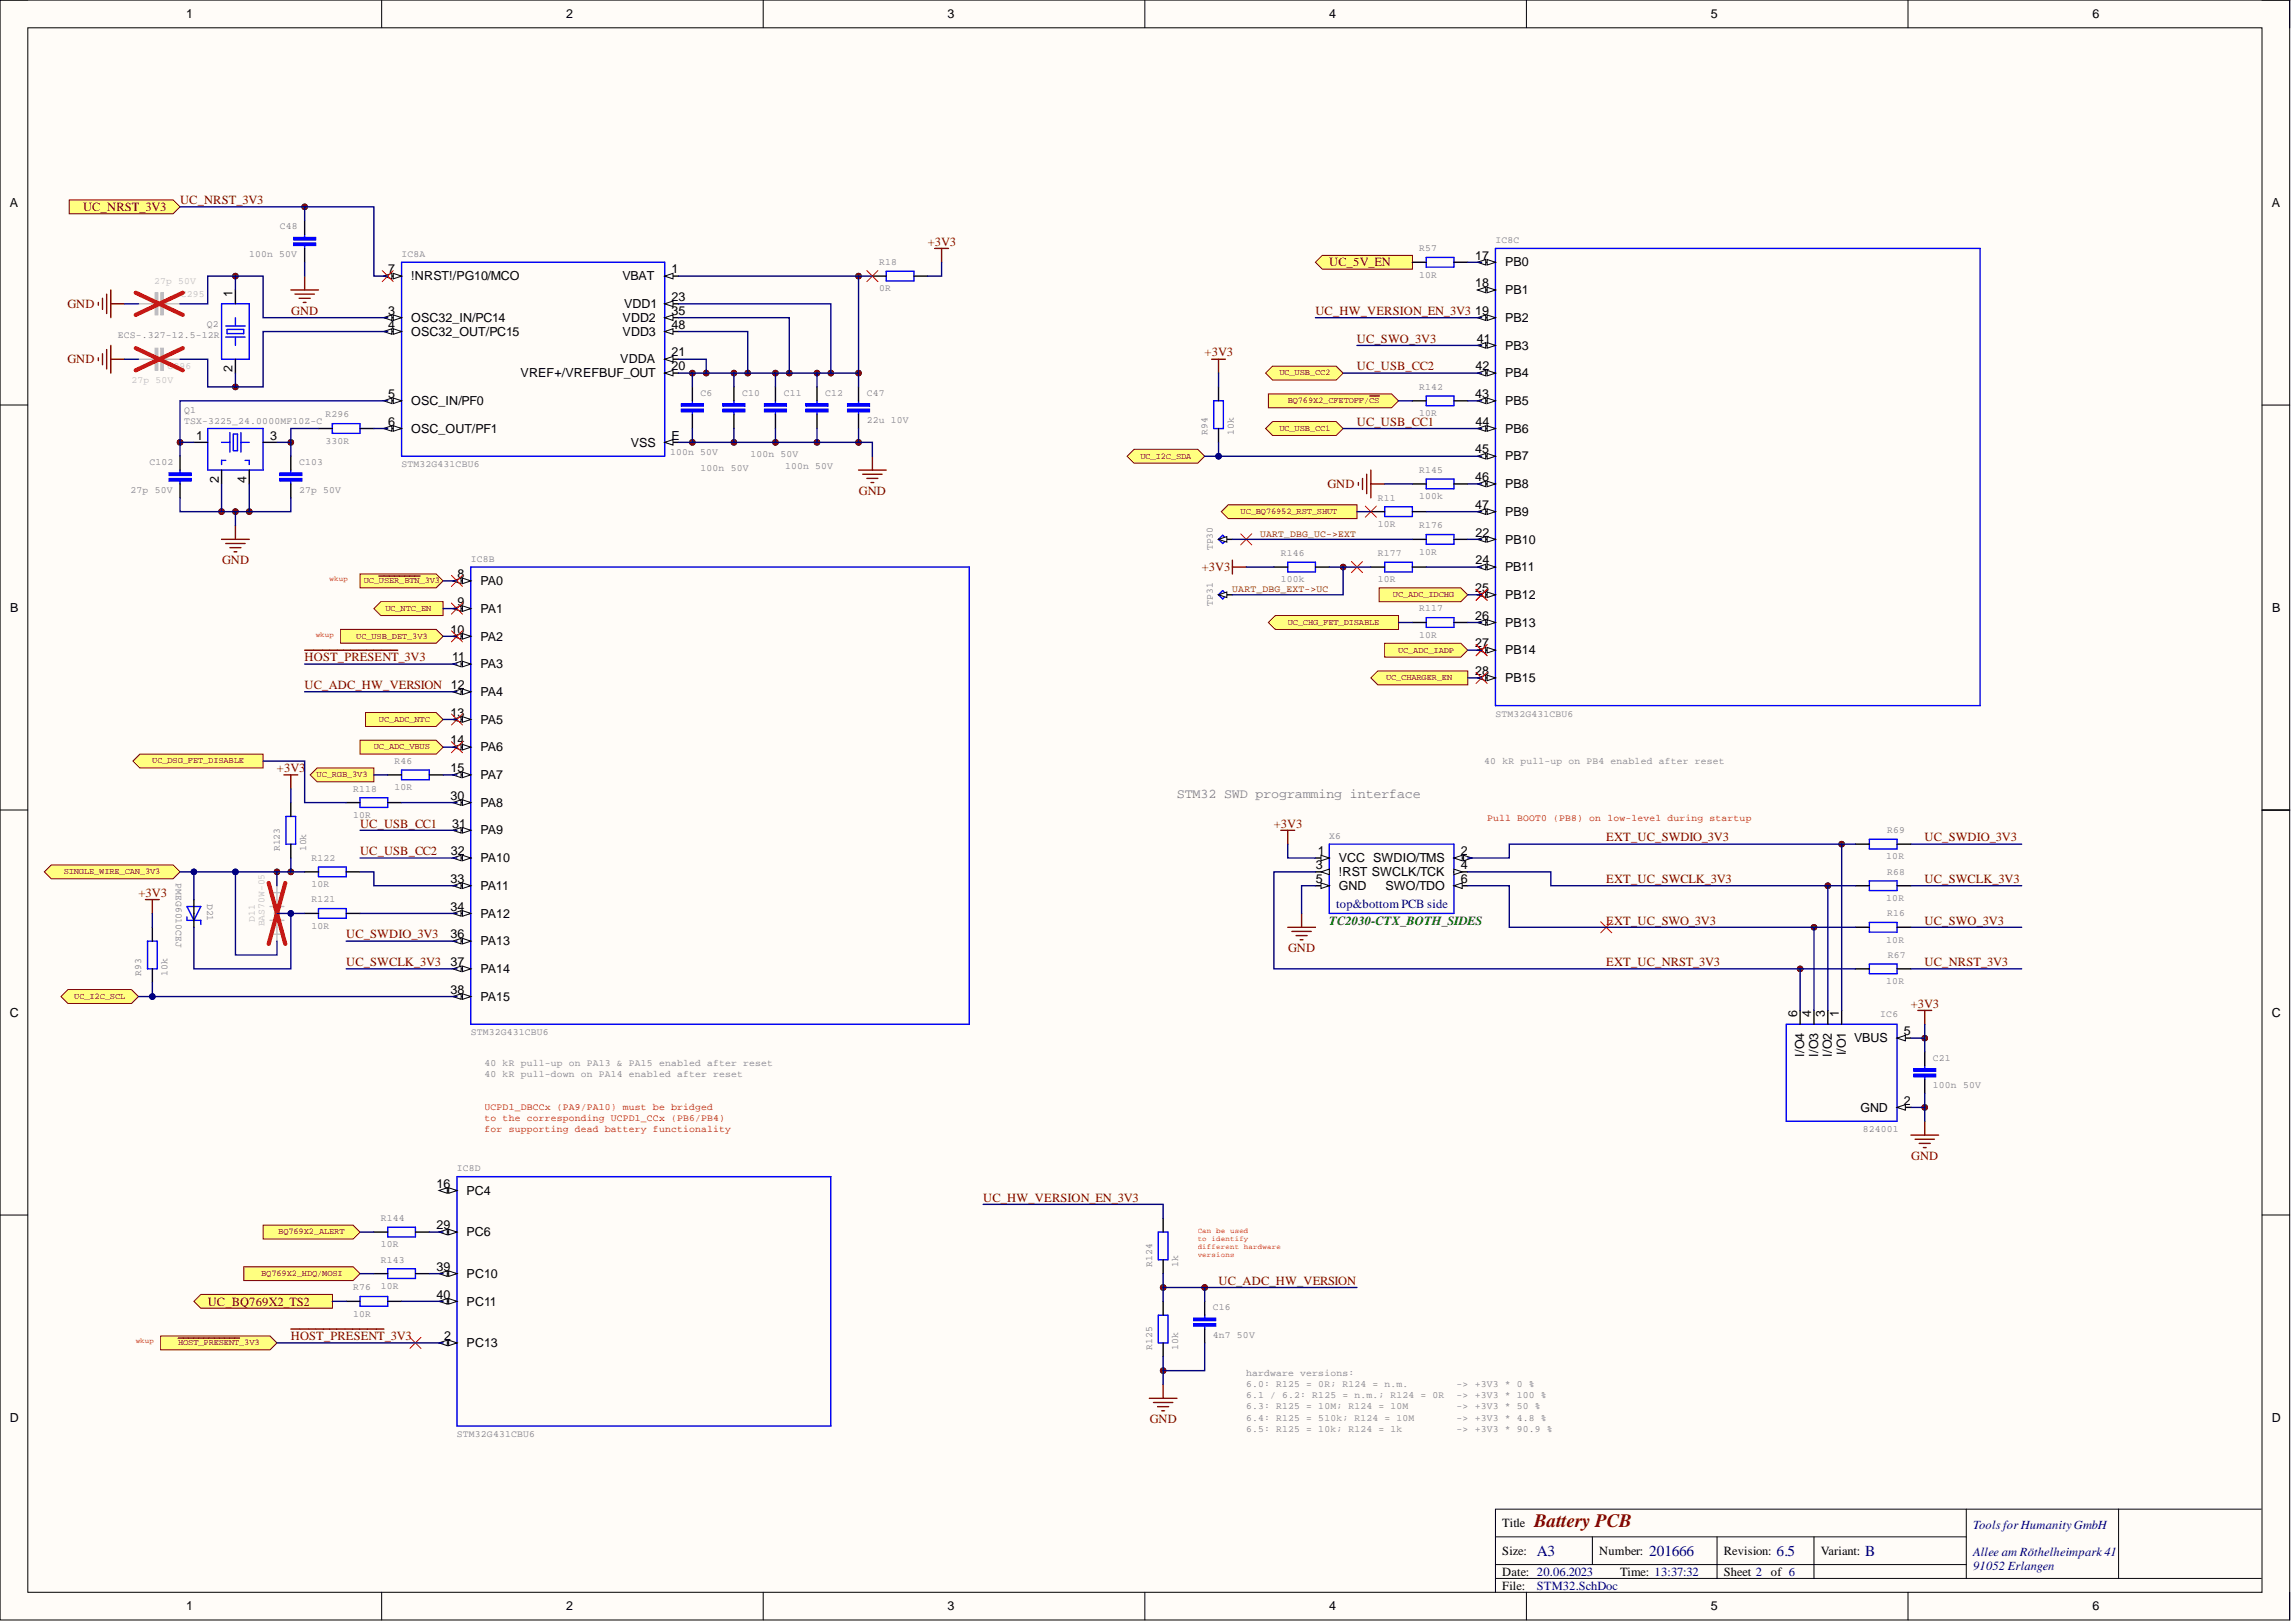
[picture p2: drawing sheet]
<svg xmlns="http://www.w3.org/2000/svg" width="420mm" height="297mm" viewBox="0 0 420 297" stroke-linecap="round" stroke-linejoin="round" font-family="sans-serif">
<defs><g id="words">
<text font-size="3.5" fill="#800000" x="280.9" y="279.5">Battery PCB</text>
<g font-size="2.8" fill="#000080">
<text x="281.4" y="284.7">A3</text>
<text x="301.9" y="284.7">201666</text>
<text x="325.2" y="284.7">6.5</text>
<text x="341.5" y="284.7">B</text>
</g>
<text font-size="2.5" fill="#808080" x="215.5" y="146.1">STM32 SWD programming interface</text>
<g font-size="2.3">
<text x="34.1" y="3.3">1</text>
<text x="103.7" y="3.3">2</text>
<text x="173.5" y="3.3">3</text>
<text x="243.4" y="3.3">4</text>
<text x="313.2" y="3.3">5</text>
<text x="383.1" y="3.3">6</text>
<text x="1.8" y="37.9">A</text>
<text x="415.9" y="37.9">A</text>
<text x="270.1" y="47.5">17</text>
<text x="71.1" y="50">7</text>
<text x="75.3" y="51.3">!NRST!/PG10/MCO</text>
<text x="114" y="51.3">VBAT</text>
<text x="122.9" y="50">1</text>
<text x="270.1" y="52.6">18</text>
<text x="275.6" y="48.8">PB0</text>
<text x="275.6" y="53.8">PB1</text>
<text x="42.6" y="54.3" transform="rotate(-90 42.6 54.3)">1</text>
<text x="71.1" y="57.6">3</text>
<text x="75.3" y="58.9">OSC32_IN/PC14</text>
<text x="114" y="58.9">VDD2</text>
<text x="114.2" y="56.4">VDD1</text>
<text x="122.9" y="55.1">23</text>
<text x="122.9" y="57.6">35</text>
<text x="270.1" y="57.6">19</text>
<text x="275.6" y="58.9">PB2</text>
<text x="71.1" y="60.2">4</text>
<text x="75.3" y="61.4">OSC32_OUT/PC15</text>
<text x="114" y="61.4">VDD3</text>
<text x="122.9" y="65.2">21</text>
<text x="122.9" y="60.2">48</text>
<text x="270.4" y="62.7">41</text>
<text x="275.6" y="64">PB3</text>
<text x="42.6" y="68.1" transform="rotate(-90 42.6 68.1)">2</text>
<text x="95.3" y="69">VREF+/VREFBUF_OUT</text>
<text x="113.6" y="66.5">VDDA</text>
<text x="122.9" y="67.8">20</text>
<text x="270.1" y="67.8">42</text>
<text x="275.6" y="69">PB4</text>
<text x="71.1" y="72.9">5</text>
<text x="71.1" y="77.9">6</text>
<text x="75.3" y="74.1">OSC_IN/PF0</text>
<text x="270.1" y="72.9">43</text>
<text x="270.1" y="77.9">44</text>
<text x="275.6" y="74.1">PB5</text>
<text x="35.9" y="80.5">1</text>
<text x="49.4" y="80.5">3</text>
<text x="75.3" y="79.2">OSC_OUT/PF1</text>
<text x="115.5" y="81.7">VSS</text>
<text x="122.9" y="80.5">E</text>
<text x="270.1" y="83">45</text>
<text x="275.6" y="79.2">PB6</text>
<text x="40.1" y="88.4" transform="rotate(-90 40.1 88.4)">2</text>
<text x="45.1" y="88.5" transform="rotate(-90 45.1 88.5)">4</text>
<text x="270.1" y="88.1">46</text>
<text x="275.6" y="84.3">PB7</text>
<text x="275.6" y="89.3">PB8</text>
<text x="270.1" y="93.1">47</text>
<text x="275.6" y="94.4">PB9</text>
<text x="270.1" y="98.2">22</text>
<text x="275.6" y="99.5">PB10</text>
<text x="83.7" y="105.8">8</text>
<text x="88" y="107.1">PA0</text>
<text x="270.1" y="103.3">24</text>
<text x="275.6" y="104.5">PB11</text>
<text x="1.9" y="112">B</text>
<text x="83.7" y="110.9">9</text>
<text x="88" y="112.2">PA1</text>
<text x="270.1" y="108.3">25</text>
<text x="270.1" y="113.4">26</text>
<text x="275.6" y="109.6">PB12</text>
<text x="416" y="112">B</text>
<text x="82.5" y="116">10</text>
<text x="88" y="117.2">PA2</text>
<text x="270.1" y="118.5">27</text>
<text x="275.6" y="114.7">PB13</text>
<text x="275.6" y="119.8">PB14</text>
<text x="82.8" y="121">11</text>
<text x="88" y="122.3">PA3</text>
<text x="270.1" y="123.6">28</text>
<text x="275.6" y="124.8">PB15</text>
<text x="82.5" y="131.2">13</text>
<text x="88" y="127.4">PA4</text>
<text x="82.5" y="136.2">14</text>
<text x="88" y="132.4">PA5</text>
<text x="88" y="137.5">PA6</text>
<text x="82.5" y="141.3">15</text>
<text x="88" y="142.6">PA7</text>
<text x="82.5" y="146.4">30</text>
<text x="88" y="147.7">PA8</text>
<text x="82.8" y="151.5">31</text>
<text x="88" y="152.7">PA9</text>
<text x="82.5" y="161.6">33</text>
<text x="82.6" y="156.5">32</text>
<text x="88" y="157.8">PA10</text>
<text x="240.9" y="159.1">3</text>
<text x="240.9" y="161.6">5</text>
<text x="241.2" y="156.5">1</text>
<text x="245.1" y="157.8">VCC SWDIO/TMS</text>
<text x="245.1" y="160.3">!RST SWCLK/TCK</text>
<text x="267.4" y="156.5">2</text>
<text x="267.4" y="159.1">4</text>
<text x="267.4" y="161.6">6</text>
<text x="82.5" y="166.7">34</text>
<text x="88" y="162.9">PA11</text>
<text x="88" y="167.9">PA12</text>
<text x="245.1" y="162.9">GND</text>
<text x="253.7" y="162.9">SWO/TDO</text>
<text x="82.5" y="171.7">36</text>
<text x="88" y="173">PA13</text>
<text x="82.5" y="176.8">37</text>
<text x="88" y="178.1">PA14</text>
<text x="82.5" y="181.9">38</text>
<text x="88" y="183.1">PA15</text>
<text x="1.8" y="186.1">C</text>
<text x="329" y="186.2" transform="rotate(-90 329 186.2)">6</text>
<text x="331.6" y="186.2" transform="rotate(-90 331.6 186.2)">4</text>
<text x="334.1" y="186.2" transform="rotate(-90 334.1 186.2)">3</text>
<text x="336.6" y="186.2" transform="rotate(-90 336.6 186.2)">1</text>
<text x="339.4" y="190.8">VBUS</text>
<text x="348.6" y="189.5">5</text>
<text x="415.9" y="186.1">C</text>
<text x="330.3" y="193.4" transform="rotate(-90 330.3 193.4)">I/O4</text>
<text x="332.8" y="193.4" transform="rotate(-90 332.8 193.4)">I/O3</text>
<text x="335.4" y="193.4" transform="rotate(-90 335.4 193.4)">I/O2</text>
<text x="337.9" y="193.1" transform="rotate(-90 337.9 193.1)">I/O1</text>
<text x="340.6" y="203.4">GND</text>
<text x="348.6" y="202.2">2</text>
<text x="79.9" y="217.4">16</text>
<text x="85.4" y="218.6">PC4</text>
<text x="79.9" y="225">29</text>
<text x="85.4" y="226.3">PC6</text>
<text x="79.9" y="232.6">39</text>
<text x="85.4" y="233.9">PC10</text>
<text x="79.9" y="237.7">40</text>
<text x="85.4" y="238.9">PC11</text>
<text x="81.3" y="245.3">2</text>
<text x="85.4" y="246.5">PC13</text>
<text x="1.8" y="260.2">D</text>
<text x="415.9" y="260.2">D</text>
<text x="275" y="279.5">Title</text>
<text x="275" y="284.6">Size:</text>
<text x="292.8" y="284.6">Number:</text>
<text x="315.6" y="284.6">Revision:</text>
<text x="333.4" y="284.6">Variant:</text>
<text x="275" y="288.4">Date: 20.06.2023</text>
<text x="275" y="290.9">File:</text>
<text x="296.6" y="288.4">Time: 13:37:32</text>
<text x="315.6" y="288.4">Sheet 2</text>
<text x="324.2" y="288.4">of 6</text>
<text x="34.1" y="294.7">1</text>
<text x="103.7" y="294.7">2</text>
<text x="173.5" y="294.7">3</text>
<text x="243.4" y="294.7">4</text>
<text x="313.2" y="294.7">5</text>
<text x="383.1" y="294.7">6</text>
</g>
<g font-size="2.3" fill="#800000">
<text x="15.2" y="38.6">UC_NRST_3V3</text>
<text x="33" y="37.4">UC_NRST_3V3</text>
<text x="169.8" y="45">+3V3</text>
<text x="243.4" y="48.8">UC_5V_EN</text>
<text x="12.3" y="56.4">GND</text>
<text x="53.3" y="57.6">GND</text>
<text x="240.8" y="57.6">UC_HW_VERSION_EN_3V3</text>
<text x="220.5" y="65.2">+3V3</text>
<text x="248.4" y="62.7">UC_SWO_3V3</text>
<text x="12.3" y="66.5">GND</text>
<text x="248.4" y="67.8">UC_USB_CC2</text>
<text x="248.4" y="77.9">UC_USB_CC1</text>
<text x="243" y="89.3">GND</text>
<text x="157.3" y="90.6">GND</text>
<text x="40.6" y="103.3">GND</text>
<text x="220" y="104.5">+3V3</text>
<text x="55.8" y="121">HOST_PRESENT_3V3</text>
<text x="55.8" y="126.1">UC_ADC_HW_VERSION 12</text>
<text x="50.7" y="141.3">+3V3</text>
<text x="65.9" y="151.5">UC_USB_CC1</text>
<text x="233.2" y="151.5">+3V3</text>
<text x="294.1" y="154">EXT_UC_SWDIO_3V3</text>
<text x="352.4" y="154">UC_SWDIO_3V3</text>
<text x="65.9" y="156.5">UC_USB_CC2</text>
<text x="294.1" y="161.6">EXT_UC_SWCLK_3V3</text>
<text x="352.4" y="161.6">UC_SWCLK_3V3</text>
<text x="25.3" y="164.1">+3V3</text>
<text x="63.4" y="171.7">UC_SWDIO_3V3</text>
<text x="294.1" y="169.2">EXT_UC_SWO_3V3</text>
<text x="352.4" y="169.2">UC_SWO_3V3</text>
<text x="63.4" y="176.8">UC_SWCLK_3V3</text>
<text x="235.8" y="174.3">GND</text>
<text x="294.1" y="176.8">EXT_UC_NRST_3V3</text>
<text x="352.4" y="176.8">UC_NRST_3V3</text>
<text x="349.8" y="184.4">+3V3</text>
<text x="349.9" y="212.3">GND</text>
<text x="180" y="219.9">UC_HW_VERSION_EN_3V3</text>
<text x="38" y="238.9">UC_BQ769X2_TS2</text>
<text x="223.1" y="235.1">UC_ADC_HW_VERSION</text>
<text x="53.2" y="245.3">HOST_PRESENT_3V3</text>
<text x="210.5" y="260.5">GND</text>
</g>
<g font-size="2.3" fill="#000080">
<text x="244.6" y="166.2">top&amp;bottom PCB side</text>
<text x="361.2" y="279.8">Tools for HumanityGmbH</text>
<text x="361.2" y="284.8">Allee am Röthelheimpark41</text>
<text x="361.2" y="287.4">91052 Erlangen</text>
<text x="281.4" y="290.9">STM32.SchDoc</text>
</g>
<text font-size="2.3" fill="#008000" x="243.4" y="169.2">TC2030-CTX_BOTH_SIDES</text>
<g font-size="1.8" fill="#808080">
<text x="45.6" y="47.1">100n 50V</text>
<text x="51.2" y="42">C48</text>
<text x="73.5" y="47">IC8A</text>
<text x="259.8" y="46">R57</text>
<text x="273.8" y="44.5">IC8C</text>
<text x="161" y="48.5">R18</text>
<text x="161" y="53.3">0R</text>
<text x="259.8" y="50.8">10R</text>
<text x="37.9" y="59.9">Q2</text>
<text x="21.5" y="61.9">ECS-.327-12.5-12R</text>
<text x="259.8" y="71.3">R142</text>
<text x="33.7" y="75.6">Q1</text>
<text x="33.7" y="77.7">TSX-3225_24.0000MF10Z-C</text>
<text x="59.6" y="76.4">R296</text>
<text x="128.3" y="72.4">C6</text>
<text x="135.9" y="72.4">C10</text>
<text x="143.5" y="72.4">C11</text>
<text x="151.1" y="72.4">C12</text>
<text x="158.7" y="72.4">C47</text>
<text x="158.7" y="77.5">22u 10V</text>
<text x="259.8" y="76.1">10R</text>
<text x="59.6" y="81.2">330R</text>
<text x="122.7" y="83.3">100n 50V</text>
<text x="137.4" y="83.6">100n 50V</text>
<text x="221.1" y="79.7" transform="rotate(-90 221.1 79.7)">R94</text>
<text x="225.9" y="79.7" transform="rotate(-90 225.9 79.7)">10k</text>
<text x="27.4" y="85.1">C102</text>
<text x="54.8" y="85.1">C103</text>
<text x="73.5" y="85.5">STM32G431CBU6</text>
<text x="128.3" y="86.1">100n 50V</text>
<text x="143.7" y="85.9">100n 50V</text>
<text x="259.8" y="86.5">R145</text>
<text x="23.9" y="90.2">27p 50V</text>
<text x="54.8" y="90.2">27p 50V</text>
<text x="252.2" y="91.6">R11</text>
<text x="259.8" y="91.4">100k</text>
<text x="222.1" y="100.7" transform="rotate(-90 222.1 100.7)">TP30</text>
<text x="234.5" y="101.8">R146</text>
<text x="252.2" y="96.4">10R</text>
<text x="252.2" y="101.8">R177</text>
<text x="259.8" y="96.7">R176</text>
<text x="259.8" y="101.5">10R</text>
<text x="86.2" y="102.8">IC8B</text>
<text x="234.5" y="106.6">100k</text>
<text x="252.2" y="106.6">10R</text>
<text x="222.1" y="110.9" transform="rotate(-90 222.1 110.9)">TP31</text>
<text x="259.8" y="111.9">R117</text>
<text x="259.8" y="116.7">10R</text>
<text x="273.8" y="131.2">STM32G431CBU6</text>
<text x="72.2" y="139.8">R46</text>
<text x="271.8" y="139.8">40 kR pull-up on PB4 enabled after reset</text>
<text x="64.6" y="144.9">R118</text>
<text x="64.6" y="149.7">10R</text>
<text x="72.2" y="144.6">10R</text>
<text x="51.2" y="155.8" transform="rotate(-90 51.2 155.8)">R123</text>
<text x="56" y="155.8" transform="rotate(-90 56 155.8)">10k</text>
<text x="243.4" y="153.5">X6</text>
<text x="345.5" y="152.5">R69</text>
<text x="32.2" y="161.6" transform="rotate(90 32.2 161.6)">PMEG6010CEJ</text>
<text x="57" y="157.5">R122</text>
<text x="345.3" y="157.3">10R</text>
<text x="345.5" y="160.1">R68</text>
<text x="37.9" y="165.4" transform="rotate(90 37.9 165.4)">D21</text>
<text x="57" y="165.1">R121</text>
<text x="57" y="162.4">10R</text>
<text x="345.3" y="164.9">10R</text>
<text x="345.5" y="167.7">R16</text>
<text x="57" y="170">10R</text>
<text x="345.3" y="172.5">10R</text>
<text x="25.9" y="178.6" transform="rotate(-90 25.9 178.6)">R93</text>
<text x="30.7" y="178.6" transform="rotate(-90 30.7 178.6)">10k</text>
<text x="345.6" y="175.3">R67</text>
<text x="345.3" y="180.1">10R</text>
<text x="86.2" y="189.5">STM32G431CBU6</text>
<text x="344.3" y="186.2">IC6</text>
<text x="88.7" y="195.1">40 kR pull-up on PA13 &amp; PA15 enabled after reset</text>
<text x="88.7" y="197.1">40 kR pull-down on PA14 enabled after reset</text>
<text x="353.9" y="194.1">C21</text>
<text x="353.9" y="199.2">100n 50V</text>
<text x="341" y="207.2">824001</text>
<text x="83.7" y="214.3">IC8D</text>
<text x="69.7" y="223.5">R144</text>
<text x="69.7" y="231.1">R143</text>
<text x="69.7" y="228.3">10R</text>
<text x="210.9" y="231.8" transform="rotate(-90 210.9 231.8)">R124</text>
<text x="215.7" y="231.8" transform="rotate(-90 215.7 231.8)">1k</text>
<text x="64.6" y="236.1">R76</text>
<text x="69.7" y="235.9">10R</text>
<text x="222.1" y="239.8">C16</text>
<text x="64.6" y="241">10R</text>
<text x="222.1" y="244.8">4n7</text>
<text x="226.5" y="244.8">50V</text>
<text x="210.9" y="247" transform="rotate(-90 210.9 247)">R125</text>
<text x="215.7" y="247" transform="rotate(-90 215.7 247)">10k</text>
<text x="228.1" y="251.9">hardware versions:</text>
<text x="228.1" y="253.9">6.0: R125 = 0R; R124 = n.m.</text>
<text x="228.1" y="255.9">6.1 / 6.2: R125 = n.m.; R124 = 0R</text>
<text x="228.1" y="257.9">6.3: R125 = 10M; R124 = 10M</text>
<text x="266.7" y="253.9">-&gt; +3V3 * 0 %</text>
<text x="266.7" y="255.9">-&gt; +3V3 * 100 %</text>
<text x="266.7" y="257.9">-&gt; +3V3 * 50 %</text>
<text x="83.7" y="263">STM32G431CBU6</text>
<text x="228.1" y="260">6.4: R125 = 510k; R124 = 10M</text>
<text x="228.1" y="262">6.5: R125 = 10k; R124 = 1k</text>
<text x="266.7" y="260">-&gt; +3V3 * 4.8 %</text>
<text x="266.7" y="262">-&gt; +3V3 * 90.9 %</text>
</g>
<g font-size="1.8" fill="#bfbebc">
<text x="28.2" y="51.9">27p 50V</text>
<text x="33.1" y="54.4">C295</text>
<text x="24.1" y="70.1">27p 50V</text>
<text x="30.7" y="67.6">C296</text>
<text x="46.6" y="168.7" transform="rotate(-90 46.6 168.7)">D11</text>
<text x="48.4" y="169.5" transform="rotate(-90 48.4 169.5)">BAS70W-05</text>
</g>
<g font-size="1.8" fill="#800000">
<text x="230.7" y="98.2">UART_DBG_UC-&gt;EXT</text>
<text x="225.6" y="108.3">UART_DBG_EXT-&gt;UC</text>
</g>
<g font-size="1.8" fill="#f00">
<text x="272.3" y="150.2">Pull BOOT0 (PB8) on low-level during startup</text>
<text x="88.7" y="203.2">UCPD1_DBCCx (PA9/PA10) must be bridged</text>
<text x="88.7" y="205.2">to the corresponding UCPD1_CCx (PB6/PB4)</text>
<text x="88.7" y="207.2">for supporting dead battery functionality</text>
</g>
<g font-size="1.6" fill="#800000">
<text x="234.2" y="68.7">UC_USB_CC2</text>
<text x="235.8" y="73.8">BQ769X2_CFETOFF/CS</text>
<text x="208.8" y="83.9">UC_I2C_SDA</text>
<text x="234.2" y="78.9">UC_USB_CC1</text>
<text x="227.1" y="94.1">UC_BQ76952_RST_SHUT</text>
<text x="66.6" y="106.7">UC_USER_BTN_3V3</text>
<text x="70.6" y="111.8">UC_NTC_EN</text>
<text x="255" y="109.3">UC_ADC_IDCHG</text>
<text x="65.2" y="116.9">UC_USB_DET_3V3</text>
<text x="235.8" y="114.4">UC_CHG_FET_DISABLE</text>
<text x="255.9" y="119.4">UC_ADC_IADP</text>
<text x="253.8" y="124.5">UC_CHARGER_EN</text>
<text x="68.4" y="137.2">UC_ADC_VBUS</text>
<text x="69.4" y="132.1">UC_ADC_NTC</text>
<text x="27.9" y="139.7">UC_DSG_FET_DISABLE</text>
<text x="58" y="142.2">UC_RGB_3V3</text>
<text x="11.7" y="160">SINGLE_WIRE_CAN_3V3</text>
<text x="13.6" y="182.8">UC_I2C_SCL</text>
<text x="51" y="225.9">BQ769X2_ALERT</text>
<text x="47.8" y="233.5">BQ769X2_HDQ/MOSI</text>
<text x="32.6" y="246.2">HOST_PRESENT_3V3</text>
</g>
<g font-size="1.4" fill="#f00">
<text x="60.3" y="106.4">wkup</text>
<text x="57.8" y="116.5">wkup</text>
<text x="219.3" y="225.6">Can be used</text>
<text x="219.3" y="227.1">to identify</text>
<text x="219.3" y="228.6">different hardware</text>
<text x="219.3" y="230.1">versions</text>
<text x="24.8" y="245.9">wkup</text>
</g>
</g></defs>
<path d="M0 0h419.2v296.5h-419.2z" fill-rule="evenodd" fill="#fffcf8"/>
<path d="M0 0h419.2v296.5h-419.2z" fill="none" stroke="#000" stroke-width=".18"/>
<path d="M5.1 5.1h409v286.3h-409z" fill-rule="evenodd" fill="#fffcf8"/>
<g fill="none" stroke="#000" stroke-width=".18">
<path d="M0 0h5.1M5.1 5.1h409v286.3h-409zM69.9 0v5.1M139.7 0v5.1M209.6 0v5.1M279.5 0v5.1M349.3 0v5.1M414.1 0h5.1v5.1M0 74.1h5.1M414.1 74.1h5.1M0 148.2h5.1M414.1 148.3h5.1"/>
<path d="M0 222.4h5.1M414.1 222.4h5.1M69.9 291.4v5.1M139.7 291.4v5.1M209.6 291.4v5.1M279.5 291.4v5.1M349.3 291.4v5.1M419.2 291.4v5.1"/>
</g>
<circle cx="33" cy="81" r=".51" fill="#000080"/>
<circle cx="33" cy="81" r=".51" fill="none" stroke="#000080" stroke-width=".18"/>
<circle cx="40.6" cy="93.6" r=".51" fill="#000080"/>
<circle cx="40.6" cy="93.6" r=".51" fill="none" stroke="#000080" stroke-width=".18"/>
<circle cx="43.1" cy="93.6" r=".51" fill="#000080"/>
<circle cx="43.1" cy="93.6" r=".51" fill="none" stroke="#000080" stroke-width=".18"/>
<circle cx="43.1" cy="70.8" r=".51" fill="#000080"/>
<circle cx="43.1" cy="70.8" r=".51" fill="none" stroke="#000080" stroke-width=".18"/>
<circle cx="43.1" cy="50.5" r=".51" fill="#000080"/>
<circle cx="43.1" cy="50.5" r=".51" fill="none" stroke="#000080" stroke-width=".18"/>
<circle cx="45.6" cy="93.6" r=".51" fill="#000080"/>
<circle cx="45.6" cy="93.6" r=".51" fill="none" stroke="#000080" stroke-width=".18"/>
<circle cx="50.7" cy="159.6" r=".51" fill="#000080"/>
<circle cx="50.7" cy="159.6" r=".51" fill="none" stroke="#000080" stroke-width=".18"/>
<circle cx="53.2" cy="159.6" r=".51" fill="#000080"/>
<circle cx="53.2" cy="159.6" r=".51" fill="none" stroke="#000080" stroke-width=".18"/>
<circle cx="53.2" cy="81" r=".51" fill="#000080"/>
<circle cx="53.2" cy="81" r=".51" fill="none" stroke="#000080" stroke-width=".18"/>
<circle cx="55.8" cy="37.9" r=".51" fill="#000080"/>
<circle cx="55.8" cy="37.9" r=".51" fill="none" stroke="#000080" stroke-width=".18"/>
<circle cx="126.8" cy="81" r=".51" fill="#000080"/>
<circle cx="126.8" cy="81" r=".51" fill="none" stroke="#000080" stroke-width=".18"/>
<circle cx="126.8" cy="68.3" r=".51" fill="#000080"/>
<circle cx="126.8" cy="68.3" r=".51" fill="none" stroke="#000080" stroke-width=".18"/>
<circle cx="129.3" cy="68.3" r=".51" fill="#000080"/>
<circle cx="129.3" cy="68.3" r=".51" fill="none" stroke="#000080" stroke-width=".18"/>
<circle cx="134.4" cy="81" r=".51" fill="#000080"/>
<circle cx="134.4" cy="81" r=".51" fill="none" stroke="#000080" stroke-width=".18"/>
<circle cx="134.4" cy="68.3" r=".51" fill="#000080"/>
<circle cx="134.4" cy="68.3" r=".51" fill="none" stroke="#000080" stroke-width=".18"/>
<circle cx="136.9" cy="68.3" r=".51" fill="#000080"/>
<circle cx="136.9" cy="68.3" r=".51" fill="none" stroke="#000080" stroke-width=".18"/>
<circle cx="142" cy="81" r=".51" fill="#000080"/>
<circle cx="142" cy="81" r=".51" fill="none" stroke="#000080" stroke-width=".18"/>
<circle cx="142" cy="68.3" r=".51" fill="#000080"/>
<circle cx="142" cy="68.3" r=".51" fill="none" stroke="#000080" stroke-width=".18"/>
<circle cx="144.5" cy="68.3" r=".51" fill="#000080"/>
<circle cx="144.5" cy="68.3" r=".51" fill="none" stroke="#000080" stroke-width=".18"/>
<circle cx="149.6" cy="81" r=".51" fill="#000080"/>
<circle cx="149.6" cy="81" r=".51" fill="none" stroke="#000080" stroke-width=".18"/>
<circle cx="149.6" cy="68.3" r=".51" fill="#000080"/>
<circle cx="149.6" cy="68.3" r=".51" fill="none" stroke="#000080" stroke-width=".18"/>
<circle cx="152.1" cy="68.3" r=".51" fill="#000080"/>
<circle cx="152.1" cy="68.3" r=".51" fill="none" stroke="#000080" stroke-width=".18"/>
<circle cx="157.2" cy="81" r=".51" fill="#000080"/>
<circle cx="157.2" cy="81" r=".51" fill="none" stroke="#000080" stroke-width=".18"/>
<circle cx="157.2" cy="68.3" r=".51" fill="#000080"/>
<circle cx="157.2" cy="68.3" r=".51" fill="none" stroke="#000080" stroke-width=".18"/>
<circle cx="157.2" cy="50.5" r=".51" fill="#000080"/>
<circle cx="157.2" cy="50.5" r=".51" fill="none" stroke="#000080" stroke-width=".18"/>
<circle cx="213" cy="250.9" r=".51" fill="#000080"/>
<circle cx="213" cy="250.9" r=".51" fill="none" stroke="#000080" stroke-width=".18"/>
<circle cx="213" cy="235.6" r=".51" fill="#000080"/>
<circle cx="213" cy="235.6" r=".51" fill="none" stroke="#000080" stroke-width=".18"/>
<circle cx="220.6" cy="235.6" r=".51" fill="#000080"/>
<circle cx="220.6" cy="235.6" r=".51" fill="none" stroke="#000080" stroke-width=".18"/>
<circle cx="245.9" cy="103.8" r=".51" fill="#000080"/>
<circle cx="245.9" cy="103.8" r=".51" fill="none" stroke="#000080" stroke-width=".18"/>
<circle cx="329.6" cy="177.3" r=".51" fill="#000080"/>
<circle cx="329.6" cy="177.3" r=".51" fill="none" stroke="#000080" stroke-width=".18"/>
<circle cx="332.1" cy="169.7" r=".51" fill="#000080"/>
<circle cx="332.1" cy="169.7" r=".51" fill="none" stroke="#000080" stroke-width=".18"/>
<circle cx="334.6" cy="162.1" r=".51" fill="#000080"/>
<circle cx="334.6" cy="162.1" r=".51" fill="none" stroke="#000080" stroke-width=".18"/>
<circle cx="337.2" cy="154.5" r=".51" fill="#000080"/>
<circle cx="337.2" cy="154.5" r=".51" fill="none" stroke="#000080" stroke-width=".18"/>
<circle cx="352.4" cy="202.7" r=".51" fill="#000080"/>
<circle cx="352.4" cy="202.7" r=".51" fill="none" stroke="#000080" stroke-width=".18"/>
<circle cx="352.4" cy="190" r=".51" fill="#000080"/>
<circle cx="352.4" cy="190" r=".51" fill="none" stroke="#000080" stroke-width=".18"/>
<path d="M414.2 148.3h5M337.2 184.9v2.6M347.3 202.7h2.5" fill="none" stroke="#000" stroke-width=".25"/>
<path d="M360 276.2v12.7M387.9 276.2v12.7M414 276.2h-140.2v15.2M273.8 281.3h86.2M273.8 288.9h140.2M273.8 286.3h86.2M291.5 281.3v5M314.4 281.3v7.6M332.1 281.3v7.6" fill="none" stroke="#000" stroke-width=".18"/>
<path d="M327 187.5h20.3v17.7h-20.3z" fill="none" stroke="#00f" stroke-width=".25"/>
<path d="M347.3 202.7l1.5-.5v1z" fill="#f8fcff"/>
<path d="M347.3 202.7l1.5-.5v1z" fill="none" stroke="#000" stroke-width=".18"/>
<path d="M329.6 184.9v2.6M334.6 184.9v2.6M347.3 190h2.5" fill="none" stroke="#000" stroke-width=".25"/>
<path d="M347.3 190l1.5-.5v1z" fill="#f8fcff"/>
<path d="M347.3 190l1.5-.5v1z" fill="none" stroke="#000" stroke-width=".18"/>
<path d="M332.1 184.9v2.6" fill="none" stroke="#000" stroke-width=".25"/>
<path d="M352.4 195.1v.5M352.4 197.1v.5" fill="none" stroke="#00f" stroke-width=".25"/>
<path d="M350.4 196.6h4v.5h-4z" fill-rule="evenodd" fill="#00f"/>
<path d="M350.4 196.6h4v.5h-4z" fill="none" stroke="#00f" stroke-width=".18"/>
<path d="M350.4 195.6h4v.5h-4z" fill-rule="evenodd" fill="#00f"/>
<path d="M350.4 195.6h4v.5h-4z" fill="none" stroke="#00f" stroke-width=".18"/>
<path d="M339.7 154.5h2.5M347.3 154.5h2.5M339.7 162.1h2.5M339.7 177.3h2.5M347.3 162.1h2.5M347.3 177.3h2.5M352.4 192.5v2.6M352.4 197.6v2.5" fill="none" stroke="#000" stroke-width=".25"/>
<path d="M157.2 73.4v.5M157.2 75.4v.5M342.2 153.6h5.1v1.8h-5.1zM342.2 161.2h5.1v1.8h-5.1zM342.2 176.4h5.1v1.8h-5.1z" fill="none" stroke="#00f" stroke-width=".25"/>
<path d="M155.2 74.9h4v.5h-4z" fill-rule="evenodd" fill="#00f"/>
<path d="M155.2 74.9h4v.5h-4z" fill="none" stroke="#00f" stroke-width=".18"/>
<path d="M155.2 73.9h4v.5h-4z" fill-rule="evenodd" fill="#00f"/>
<path d="M155.2 73.9h4v.5h-4z" fill="none" stroke="#00f" stroke-width=".18"/>
<path d="M159.7 50.5h2.5M167.3 50.5h2.6M157.2 70.8v2.6M157.2 75.9v2.5" fill="none" stroke="#000" stroke-width=".25"/>
<path d="M55.8 42.9v.5M55.8 45v.5M162.2 49.6h5.1v1.8h-5.1z" fill="none" stroke="#00f" stroke-width=".25"/>
<path d="M53.7 44.4h4.1v.6h-4.1z" fill-rule="evenodd" fill="#00f"/>
<path d="M53.7 44.4h4.1v.6h-4.1z" fill="none" stroke="#00f" stroke-width=".18"/>
<path d="M53.7 43.4h4.1v.5h-4.1z" fill-rule="evenodd" fill="#00f"/>
<path d="M53.7 43.4h4.1v.5h-4.1z" fill="none" stroke="#00f" stroke-width=".18"/>
<path d="M55.8 40.4v2.5M55.8 45.5v2.5M223.1 70.8v2.6M223.1 78.4v2.6M251 93.6h2.5M258.6 93.6h2.5M27.9 169.7v2.5M27.9 177.3v2.6" fill="none" stroke="#000" stroke-width=".25"/>
<path d="M134.4 73.4v.5M134.4 75.4v.5M222.2 73.4h1.8v5h-1.8zM253.5 92.8h5.1v1.7h-5.1zM27 172.2h1.8v5.1h-1.8z" fill="none" stroke="#00f" stroke-width=".25"/>
<path d="M132.3 74.9h4.1v.5h-4.1z" fill-rule="evenodd" fill="#00f"/>
<path d="M132.3 74.9h4.1v.5h-4.1z" fill="none" stroke="#00f" stroke-width=".18"/>
<path d="M132.3 73.9h4.1v.5h-4.1z" fill-rule="evenodd" fill="#00f"/>
<path d="M132.3 73.9h4.1v.5h-4.1z" fill="none" stroke="#00f" stroke-width=".18"/>
<path d="M134.4 70.8v2.6M134.4 75.9v2.5" fill="none" stroke="#000" stroke-width=".25"/>
<path d="M142 73.4v.5M142 75.4v.5" fill="none" stroke="#00f" stroke-width=".25"/>
<path d="M139.9 74.9h4.1v.5h-4.1z" fill-rule="evenodd" fill="#00f"/>
<path d="M139.9 74.9h4.1v.5h-4.1z" fill="none" stroke="#00f" stroke-width=".18"/>
<path d="M139.9 73.9h4.1v.5h-4.1z" fill-rule="evenodd" fill="#00f"/>
<path d="M139.9 73.9h4.1v.5h-4.1z" fill="none" stroke="#00f" stroke-width=".18"/>
<path d="M142 70.8v2.6M142 75.9v2.5" fill="none" stroke="#000" stroke-width=".25"/>
<path d="M149.6 73.4v.5M149.6 75.4v.5" fill="none" stroke="#00f" stroke-width=".25"/>
<path d="M147.5 74.9h4.1v.5h-4.1z" fill-rule="evenodd" fill="#00f"/>
<path d="M147.5 74.9h4.1v.5h-4.1z" fill="none" stroke="#00f" stroke-width=".18"/>
<path d="M147.5 73.9h4.1v.5h-4.1z" fill-rule="evenodd" fill="#00f"/>
<path d="M147.5 73.9h4.1v.5h-4.1z" fill="none" stroke="#00f" stroke-width=".18"/>
<path d="M149.6 70.8v2.6M149.6 75.9v2.5M35.5 81h2.5M40.6 86v2.6M45.6 86v2.6M48.2 81h2.5" fill="none" stroke="#000" stroke-width=".25"/>
<path d="M38 78.4h10.2v7.6h-10.2zM42.1 79.2v3.5M42.7 79.4h.8v3.1h-.8zM44.1 79.2v3.5M33 86v.5M33 88.1v.5M40.6 81h1.5M41.3 84.3h-.7v.7M44.1 81h1.5M44.9 84.3h.7v.7" fill="none" stroke="#00f" stroke-width=".25"/>
<path d="M30.9 87.6h4.1v.5h-4.1z" fill-rule="evenodd" fill="#00f"/>
<path d="M30.9 87.6h4.1v.5h-4.1z" fill="none" stroke="#00f" stroke-width=".18"/>
<path d="M30.9 86.5h4.1v.5h-4.1z" fill-rule="evenodd" fill="#00f"/>
<path d="M30.9 86.5h4.1v.5h-4.1z" fill="none" stroke="#00f" stroke-width=".18"/>
<path d="M33 83.5v2.5M33 88.6v2.5" fill="none" stroke="#000" stroke-width=".25"/>
<path d="M53.2 86v.5M53.2 88.1v.5" fill="none" stroke="#00f" stroke-width=".25"/>
<path d="M51.2 87.6h4.1v.5h-4.1z" fill-rule="evenodd" fill="#00f"/>
<path d="M51.2 87.6h4.1v.5h-4.1z" fill="none" stroke="#00f" stroke-width=".18"/>
<path d="M51.2 86.5h4.1v.5h-4.1z" fill-rule="evenodd" fill="#00f"/>
<path d="M51.2 86.5h4.1v.5h-4.1z" fill="none" stroke="#00f" stroke-width=".18"/>
<path d="M58.3 78.4h2.5M65.9 78.4h2.5M53.2 83.5v2.5M53.2 88.6v2.5M240.8 157h2.6" fill="none" stroke="#000" stroke-width=".25"/>
<path d="M60.8 77.5h5.1v1.8h-5.1zM243.4 154.5h22.8v12.7h-22.8z" fill="none" stroke="#00f" stroke-width=".25"/>
<path d="M241.8 156.5l1.6 .5-1.6 .5z" fill="#f8fcff"/>
<path d="M241.8 156.5l1.6 .5-1.6 .5z" fill="none" stroke="#000" stroke-width=".18"/>
<path d="M240.8 159.6h2.6" fill="none" stroke="#000" stroke-width=".25"/>
<path d="M241.8 159.6l1.6-.5v1z" fill="#f8fcff"/>
<path d="M241.8 159.6l1.6-.5v1z" fill="none" stroke="#000" stroke-width=".18"/>
<path d="M240.8 162.1h2.6" fill="none" stroke="#000" stroke-width=".25"/>
<path d="M241.8 161.6l1.6 .5-1.6 .5z" fill="#f8fcff"/>
<path d="M241.8 161.6l1.6 .5-1.6 .5z" fill="none" stroke="#000" stroke-width=".18"/>
<path d="M266.2 157h2.5" fill="none" stroke="#000" stroke-width=".25"/>
<path d="M266.2 157l1.5-.5v1z" fill="#f8fcff"/>
<path d="M266.2 157l1.5-.5v1z" fill="none" stroke="#000" stroke-width=".18"/>
<path d="M268 156.5l1.5 .5-1.5 .5z" fill="#f8fcff"/>
<path d="M268 156.5l1.5 .5-1.5 .5z" fill="none" stroke="#000" stroke-width=".18"/>
<path d="M266.2 159.6h2.5" fill="none" stroke="#000" stroke-width=".25"/>
<path d="M266.2 159.1l1.5 .5-1.5 .5z" fill="#f8fcff"/>
<path d="M266.2 159.1l1.5 .5-1.5 .5z" fill="none" stroke="#000" stroke-width=".18"/>
<path d="M266.2 162.1h2.5" fill="none" stroke="#000" stroke-width=".25"/>
<path d="M266.2 162.1l1.5-.5v1z" fill="#f8fcff"/>
<path d="M266.2 162.1l1.5-.5v1z" fill="none" stroke="#000" stroke-width=".18"/>
<path d="M126.8 73.4v.5M126.8 75.4v.5M261.1 113h5.1v1.8h-5.1zM65.9 146h5.1v1.8h-5.1zM73.5 140.9h5.1v1.8h-5.1zM342.2 168.8h5.1v1.8h-5.1z" fill="none" stroke="#00f" stroke-width=".25"/>
<path d="M258.6 113.9h2.5M266.2 113.9h2.5M63.4 146.9h2.5M71 146.9h2.5M71 141.8h2.5M78.6 141.8h2.5M339.7 169.7h2.5M347.3 169.7h2.5" fill="none" stroke="#000" stroke-width=".25"/>
<path d="M124.7 74.9h4.1v.5h-4.1z" fill-rule="evenodd" fill="#00f"/>
<path d="M124.7 74.9h4.1v.5h-4.1z" fill="none" stroke="#00f" stroke-width=".18"/>
<path d="M124.7 73.9h4.1v.5h-4.1z" fill-rule="evenodd" fill="#00f"/>
<path d="M124.7 73.9h4.1v.5h-4.1z" fill="none" stroke="#00f" stroke-width=".18"/>
<path d="M126.8 70.8v2.6M126.8 75.9v2.5" fill="none" stroke="#000" stroke-width=".25"/>
<path d="M49.4 163.4h2.6l-1.3 2.5zM49.4 165.9h2.6M49.4 168.4h2.6M50.7 168.4l1.3 2.6h-2.6zM50.7 164.6v5.1" fill="none" stroke="#bfbebc" stroke-width=".25"/>
<circle cx="50.7" cy="167.2" r=".51" fill="#bfbebc"/>
<circle cx="50.7" cy="167.2" r=".51" fill="none" stroke="#bfbebc" stroke-width=".18"/>
<path d="M50.7 162.1v2.5M50.7 169.7v2.5" fill="none" stroke="#bfbebc" stroke-width=".25"/>
<path d="M49.2 161.6l3 11.2M52.2 161.6l-3 11.2" fill="none" stroke="#f00" stroke-width=".76"/>
<path d="M261.1 72.5h5.1v1.7h-5.1zM223.9 98l.7 .7-.7 .8-.8-.8zM261.1 87.7h5.1v1.8h-5.1zM52.4 149.4h1.7v5.1h-1.7zM58.3 158.7h5.1v1.8h-5.1zM58.3 166.3h5.1v1.8h-5.1zM71 232.2h5.1v1.8h-5.1zM71 224.6h5.1v1.8h-5.1z" fill="none" stroke="#00f" stroke-width=".25"/>
<g fill="none" stroke="#000" stroke-width=".25">
<path d="M258.6 73.4h2.5M266.2 73.4h2.5M223.1 98.7h2.5M258.6 88.6h2.5M266.2 88.6h2.5M53.2 146.9v2.5M53.2 154.5v2.5M55.8 159.6h2.5M63.4 159.6h2.5M55.8 167.2h2.5M63.4 167.2h2.5M68.5 233.1h2.5"/>
<path d="M68.5 225.5h2.5M76.1 233.1h2.5M76.1 225.5h2.5"/>
</g>
<path d="M223.1 98.7l1.5-.5v1z" fill="#f8fcff"/>
<path d="M223.1 98.7l1.5-.5v1z" fill="none" stroke="#000" stroke-width=".18"/>
<path d="M223.9 108.1l.7 .8-.7 .7-.8-.7z" fill="none" stroke="#00f" stroke-width=".25"/>
<path d="M223.1 108.9h2.5" fill="none" stroke="#000" stroke-width=".25"/>
<path d="M223.1 108.9l1.5-.6v1.1z" fill="#f8fcff"/>
<path d="M223.1 108.9l1.5-.6v1.1z" fill="none" stroke="#000" stroke-width=".18"/>
<path d="M40.6 55.6h5v10.1h-5zM41.3 59.7h3.6M43.1 58.1v1.6M41.3 61.7h3.6M41.6 60.3h3v.8h-3zM43.1 61.7v1.5M261.1 97.8h5.1v1.8h-5.1zM235.8 102.9h5v1.8h-5zM253.5 102.9h5.1v1.8h-5.1z" fill="none" stroke="#00f" stroke-width=".25"/>
<path d="M43.1 53.1v2.5M43.1 65.7v2.6M258.6 98.7h2.5M266.2 98.7h2.5M233.2 103.8h2.6M240.8 103.8h2.6M251 103.8h2.5M258.6 103.8h2.5" fill="none" stroke="#000" stroke-width=".25"/>
<path d="M27.9 55.6h.5M29.9 55.6h.5" fill="none" stroke="#bfbebc" stroke-width=".25"/>
<path d="M28.4 53.6h.5v4h-.5z" fill-rule="evenodd" fill="#bfbebc"/>
<path d="M28.4 53.6h.5v4h-.5z" fill="none" stroke="#bfbebc" stroke-width=".18"/>
<path d="M29.4 53.6h.5v4h-.5z" fill-rule="evenodd" fill="#bfbebc"/>
<path d="M29.4 53.6h.5v4h-.5z" fill="none" stroke="#bfbebc" stroke-width=".18"/>
<path d="M25.4 55.6h2.5M30.4 55.6h2.6M27.9 65.7h.5M29.9 65.7h.5" fill="none" stroke="#bfbebc" stroke-width=".25"/>
<path d="M24.8 53.6l8.7 4M33.5 53.6l-8.7 4" fill="none" stroke="#f00" stroke-width=".76"/>
<path d="M28.4 63.7h.5v4.1h-.5z" fill-rule="evenodd" fill="#bfbebc"/>
<path d="M28.4 63.7h.5v4.1h-.5z" fill="none" stroke="#bfbebc" stroke-width=".18"/>
<path d="M29.4 63.7h.5v4.1h-.5z" fill-rule="evenodd" fill="#bfbebc"/>
<path d="M29.4 63.7h.5v4.1h-.5z" fill="none" stroke="#bfbebc" stroke-width=".18"/>
<path d="M25.4 65.7h2.5M30.4 65.7h2.6" fill="none" stroke="#bfbebc" stroke-width=".25"/>
<path d="M24.8 63.7l8.7 4.1M33.5 63.7l-8.7 4.1" fill="none" stroke="#f00" stroke-width=".76"/>
<path d="M73.5 48h48.2v35.5h-48.2z" fill="none" stroke="#00f" stroke-width=".25"/>
<path d="M71 50.5h2.5" fill="none" stroke="#000" stroke-width=".25"/>
<path d="M72 50l1.5 .5-1.5 .5z" fill="#f8fcff"/>
<path d="M72 50l1.5 .5-1.5 .5z" fill="none" stroke="#000" stroke-width=".18"/>
<path d="M70.2 50.5l1.5-.5v1z" fill="#f8fcff"/>
<path d="M70.2 50.5l1.5-.5v1z" fill="none" stroke="#000" stroke-width=".18"/>
<path d="M121.7 55.6h2.5" fill="none" stroke="#000" stroke-width=".25"/>
<path d="M121.7 55.6l1.5-.5v1z" fill="#f8fcff"/>
<path d="M121.7 55.6l1.5-.5v1z" fill="none" stroke="#000" stroke-width=".18"/>
<path d="M121.7 58.1h2.5" fill="none" stroke="#000" stroke-width=".25"/>
<path d="M121.7 58.1l1.5-.5v1z" fill="#f8fcff"/>
<path d="M121.7 58.1l1.5-.5v1z" fill="none" stroke="#000" stroke-width=".18"/>
<path d="M121.7 81h2.5" fill="none" stroke="#000" stroke-width=".25"/>
<path d="M121.7 81l1.5-.5v1z" fill="#f8fcff"/>
<path d="M121.7 81l1.5-.5v1z" fill="none" stroke="#000" stroke-width=".18"/>
<path d="M71 73.4h2.5" fill="none" stroke="#000" stroke-width=".25"/>
<path d="M72 72.8l1.5 .6-1.5 .5z" fill="#f8fcff"/>
<path d="M72 72.8l1.5 .6-1.5 .5z" fill="none" stroke="#000" stroke-width=".18"/>
<path d="M70.2 73.4l1.5-.6v1.1z" fill="#f8fcff"/>
<path d="M70.2 73.4l1.5-.6v1.1z" fill="none" stroke="#000" stroke-width=".18"/>
<path d="M71 78.4h2.5" fill="none" stroke="#000" stroke-width=".25"/>
<path d="M72 77.9l1.5 .5-1.5 .5z" fill="#f8fcff"/>
<path d="M72 77.9l1.5 .5-1.5 .5z" fill="none" stroke="#000" stroke-width=".18"/>
<path d="M70.2 78.4l1.5-.5v1z" fill="#f8fcff"/>
<path d="M70.2 78.4l1.5-.5v1z" fill="none" stroke="#000" stroke-width=".18"/>
<path d="M121.7 50.5h2.5" fill="none" stroke="#000" stroke-width=".25"/>
<path d="M121.7 50.5l1.5-.5v1z" fill="#f8fcff"/>
<path d="M121.7 50.5l1.5-.5v1z" fill="none" stroke="#000" stroke-width=".18"/>
<path d="M71 58.1h2.5" fill="none" stroke="#000" stroke-width=".25"/>
<path d="M72 57.6l1.5 .5-1.5 .5z" fill="#f8fcff"/>
<path d="M72 57.6l1.5 .5-1.5 .5z" fill="none" stroke="#000" stroke-width=".18"/>
<path d="M70.2 58.1l1.5-.5v1z" fill="#f8fcff"/>
<path d="M70.2 58.1l1.5-.5v1z" fill="none" stroke="#000" stroke-width=".18"/>
<path d="M71 60.7h2.5" fill="none" stroke="#000" stroke-width=".25"/>
<path d="M72 60.2l1.5 .5-1.5 .5z" fill="#f8fcff"/>
<path d="M72 60.2l1.5 .5-1.5 .5z" fill="none" stroke="#000" stroke-width=".18"/>
<path d="M70.2 60.7l1.5-.5v1z" fill="#f8fcff"/>
<path d="M70.2 60.7l1.5-.5v1z" fill="none" stroke="#000" stroke-width=".18"/>
<path d="M121.7 65.7h2.5" fill="none" stroke="#000" stroke-width=".25"/>
<path d="M121.7 65.7l1.5-.5v1.1z" fill="#f8fcff"/>
<path d="M121.7 65.7l1.5-.5v1.1z" fill="none" stroke="#000" stroke-width=".18"/>
<path d="M121.7 68.3h2.5" fill="none" stroke="#000" stroke-width=".25"/>
<path d="M121.7 68.3l1.5-.5v1z" fill="#f8fcff"/>
<path d="M121.7 68.3l1.5-.5v1z" fill="none" stroke="#000" stroke-width=".18"/>
<path d="M121.7 60.7h2.5" fill="none" stroke="#000" stroke-width=".25"/>
<path d="M121.7 60.7l1.5-.5v1z" fill="#f8fcff"/>
<path d="M121.7 60.7l1.5-.5v1z" fill="none" stroke="#000" stroke-width=".18"/>
<path d="M86.2 103.8h91.3v83.7h-91.3z" fill="none" stroke="#00f" stroke-width=".25"/>
<path d="M83.7 106.3h2.5" fill="none" stroke="#000" stroke-width=".25"/>
<path d="M84.7 105.8l1.5 .5-1.5 .5z" fill="#f8fcff"/>
<path d="M84.7 105.8l1.5 .5-1.5 .5z" fill="none" stroke="#000" stroke-width=".18"/>
<path d="M82.9 106.3l1.5-.5v1z" fill="#f8fcff"/>
<path d="M82.9 106.3l1.5-.5v1z" fill="none" stroke="#000" stroke-width=".18"/>
<path d="M83.7 111.4h2.5" fill="none" stroke="#000" stroke-width=".25"/>
<path d="M84.7 110.9l1.5 .5-1.5 .5z" fill="#f8fcff"/>
<path d="M84.7 110.9l1.5 .5-1.5 .5z" fill="none" stroke="#000" stroke-width=".18"/>
<path d="M82.9 111.4l1.5-.5v1z" fill="#f8fcff"/>
<path d="M82.9 111.4l1.5-.5v1z" fill="none" stroke="#000" stroke-width=".18"/>
<path d="M83.7 116.5h2.5" fill="none" stroke="#000" stroke-width=".25"/>
<path d="M84.7 116l1.5 .5-1.5 .5z" fill="#f8fcff"/>
<path d="M84.7 116l1.5 .5-1.5 .5z" fill="none" stroke="#000" stroke-width=".18"/>
<path d="M82.9 116.5l1.5-.5v1z" fill="#f8fcff"/>
<path d="M82.9 116.5l1.5-.5v1z" fill="none" stroke="#000" stroke-width=".18"/>
<path d="M83.7 121.5h2.5" fill="none" stroke="#000" stroke-width=".25"/>
<path d="M84.7 121l1.5 .5-1.5 .5z" fill="#f8fcff"/>
<path d="M84.7 121l1.5 .5-1.5 .5z" fill="none" stroke="#000" stroke-width=".18"/>
<path d="M82.9 121.5l1.5-.5v1z" fill="#f8fcff"/>
<path d="M82.9 121.5l1.5-.5v1z" fill="none" stroke="#000" stroke-width=".18"/>
<path d="M83.7 126.6h2.5" fill="none" stroke="#000" stroke-width=".25"/>
<path d="M84.7 126.1l1.5 .5-1.5 .5z" fill="#f8fcff"/>
<path d="M84.7 126.1l1.5 .5-1.5 .5z" fill="none" stroke="#000" stroke-width=".18"/>
<path d="M82.9 126.6l1.5-.5v1z" fill="#f8fcff"/>
<path d="M82.9 126.6l1.5-.5v1z" fill="none" stroke="#000" stroke-width=".18"/>
<path d="M83.7 131.7h2.5" fill="none" stroke="#000" stroke-width=".25"/>
<path d="M84.7 131.2l1.5 .5-1.5 .5z" fill="#f8fcff"/>
<path d="M84.7 131.2l1.5 .5-1.5 .5z" fill="none" stroke="#000" stroke-width=".18"/>
<path d="M82.9 131.7l1.5-.5v1z" fill="#f8fcff"/>
<path d="M82.9 131.7l1.5-.5v1z" fill="none" stroke="#000" stroke-width=".18"/>
<path d="M83.7 136.7h2.5" fill="none" stroke="#000" stroke-width=".25"/>
<path d="M84.7 136.2l1.5 .5-1.5 .6z" fill="#f8fcff"/>
<path d="M84.7 136.2l1.5 .5-1.5 .6z" fill="none" stroke="#000" stroke-width=".18"/>
<path d="M82.9 136.7l1.5-.5v1.1z" fill="#f8fcff"/>
<path d="M82.9 136.7l1.5-.5v1.1z" fill="none" stroke="#000" stroke-width=".18"/>
<path d="M83.7 141.8h2.5" fill="none" stroke="#000" stroke-width=".25"/>
<path d="M84.7 141.3l1.5 .5-1.5 .5z" fill="#f8fcff"/>
<path d="M84.7 141.3l1.5 .5-1.5 .5z" fill="none" stroke="#000" stroke-width=".18"/>
<path d="M82.9 141.8l1.5-.5v1z" fill="#f8fcff"/>
<path d="M82.9 141.8l1.5-.5v1z" fill="none" stroke="#000" stroke-width=".18"/>
<path d="M83.7 146.9h2.5" fill="none" stroke="#000" stroke-width=".25"/>
<path d="M84.7 146.4l1.5 .5-1.5 .5z" fill="#f8fcff"/>
<path d="M84.7 146.4l1.5 .5-1.5 .5z" fill="none" stroke="#000" stroke-width=".18"/>
<path d="M82.9 146.9l1.5-.5v1z" fill="#f8fcff"/>
<path d="M82.9 146.9l1.5-.5v1z" fill="none" stroke="#000" stroke-width=".18"/>
<path d="M83.7 152h2.5" fill="none" stroke="#000" stroke-width=".25"/>
<path d="M84.7 151.5l1.5 .5-1.5 .5z" fill="#f8fcff"/>
<path d="M84.7 151.5l1.5 .5-1.5 .5z" fill="none" stroke="#000" stroke-width=".18"/>
<path d="M82.9 152l1.5-.5v1z" fill="#f8fcff"/>
<path d="M82.9 152l1.5-.5v1z" fill="none" stroke="#000" stroke-width=".18"/>
<path d="M83.7 157h2.5" fill="none" stroke="#000" stroke-width=".25"/>
<path d="M84.7 156.5l1.5 .5-1.5 .5z" fill="#f8fcff"/>
<path d="M84.7 156.5l1.5 .5-1.5 .5z" fill="none" stroke="#000" stroke-width=".18"/>
<path d="M82.9 157l1.5-.5v1z" fill="#f8fcff"/>
<path d="M82.9 157l1.5-.5v1z" fill="none" stroke="#000" stroke-width=".18"/>
<path d="M83.7 162.1h2.5" fill="none" stroke="#000" stroke-width=".25"/>
<path d="M84.7 161.6l1.5 .5-1.5 .5z" fill="#f8fcff"/>
<path d="M84.7 161.6l1.5 .5-1.5 .5z" fill="none" stroke="#000" stroke-width=".18"/>
<path d="M82.9 162.1l1.5-.5v1z" fill="#f8fcff"/>
<path d="M82.9 162.1l1.5-.5v1z" fill="none" stroke="#000" stroke-width=".18"/>
<path d="M83.7 167.2h2.5" fill="none" stroke="#000" stroke-width=".25"/>
<path d="M84.7 166.7l1.5 .5-1.5 .5z" fill="#f8fcff"/>
<path d="M84.7 166.7l1.5 .5-1.5 .5z" fill="none" stroke="#000" stroke-width=".18"/>
<path d="M82.9 167.2l1.5-.5v1z" fill="#f8fcff"/>
<path d="M82.9 167.2l1.5-.5v1z" fill="none" stroke="#000" stroke-width=".18"/>
<path d="M83.7 172.2h2.5" fill="none" stroke="#000" stroke-width=".25"/>
<path d="M84.7 171.7l1.5 .5-1.5 .6z" fill="#f8fcff"/>
<path d="M84.7 171.7l1.5 .5-1.5 .6z" fill="none" stroke="#000" stroke-width=".18"/>
<path d="M82.9 172.2l1.5-.5v1.1z" fill="#f8fcff"/>
<path d="M82.9 172.2l1.5-.5v1.1z" fill="none" stroke="#000" stroke-width=".18"/>
<path d="M83.7 177.3h2.5" fill="none" stroke="#000" stroke-width=".25"/>
<path d="M84.7 176.8l1.5 .5-1.5 .5z" fill="#f8fcff"/>
<path d="M84.7 176.8l1.5 .5-1.5 .5z" fill="none" stroke="#000" stroke-width=".18"/>
<path d="M82.9 177.3l1.5-.5v1z" fill="#f8fcff"/>
<path d="M82.9 177.3l1.5-.5v1z" fill="none" stroke="#000" stroke-width=".18"/>
<path d="M83.7 182.4h2.5" fill="none" stroke="#000" stroke-width=".25"/>
<path d="M84.7 181.9l1.5 .5-1.5 .5z" fill="#f8fcff"/>
<path d="M84.7 181.9l1.5 .5-1.5 .5z" fill="none" stroke="#000" stroke-width=".18"/>
<path d="M82.9 182.4l1.5-.5v1z" fill="#f8fcff"/>
<path d="M82.9 182.4l1.5-.5v1z" fill="none" stroke="#000" stroke-width=".18"/>
<path d="M273.8 45.5h88.7v83.6h-88.7z" fill="none" stroke="#00f" stroke-width=".25"/>
<path d="M271.3 48h2.5" fill="none" stroke="#000" stroke-width=".25"/>
<path d="M272.3 47.5l1.5 .5-1.5 .5z" fill="#f8fcff"/>
<path d="M272.3 47.5l1.5 .5-1.5 .5z" fill="none" stroke="#000" stroke-width=".18"/>
<path d="M270.5 48l1.5-.5v1z" fill="#f8fcff"/>
<path d="M270.5 48l1.5-.5v1z" fill="none" stroke="#000" stroke-width=".18"/>
<path d="M271.3 63.2h2.5" fill="none" stroke="#000" stroke-width=".25"/>
<path d="M272.3 62.7l1.5 .5-1.5 .5z" fill="#f8fcff"/>
<path d="M272.3 62.7l1.5 .5-1.5 .5z" fill="none" stroke="#000" stroke-width=".18"/>
<path d="M270.5 63.2l1.5-.5v1z" fill="#f8fcff"/>
<path d="M270.5 63.2l1.5-.5v1z" fill="none" stroke="#000" stroke-width=".18"/>
<path d="M271.3 68.3h2.5" fill="none" stroke="#000" stroke-width=".25"/>
<path d="M272.3 67.8l1.5 .5-1.5 .5z" fill="#f8fcff"/>
<path d="M272.3 67.8l1.5 .5-1.5 .5z" fill="none" stroke="#000" stroke-width=".18"/>
<path d="M270.5 68.3l1.5-.5v1z" fill="#f8fcff"/>
<path d="M270.5 68.3l1.5-.5v1z" fill="none" stroke="#000" stroke-width=".18"/>
<path d="M271.3 73.4h2.5" fill="none" stroke="#000" stroke-width=".25"/>
<path d="M272.3 72.9l1.5 .5-1.5 .5z" fill="#f8fcff"/>
<path d="M272.3 72.9l1.5 .5-1.5 .5z" fill="none" stroke="#000" stroke-width=".18"/>
<path d="M270.5 73.4l1.5-.5v1z" fill="#f8fcff"/>
<path d="M270.5 73.4l1.5-.5v1z" fill="none" stroke="#000" stroke-width=".18"/>
<path d="M271.3 78.4h2.5" fill="none" stroke="#000" stroke-width=".25"/>
<path d="M272.3 77.9l1.5 .5-1.5 .5z" fill="#f8fcff"/>
<path d="M272.3 77.9l1.5 .5-1.5 .5z" fill="none" stroke="#000" stroke-width=".18"/>
<path d="M270.5 78.4l1.5-.5v1z" fill="#f8fcff"/>
<path d="M270.5 78.4l1.5-.5v1z" fill="none" stroke="#000" stroke-width=".18"/>
<path d="M271.3 83.5h2.5" fill="none" stroke="#000" stroke-width=".25"/>
<path d="M272.3 83l1.5 .5-1.5 .5z" fill="#f8fcff"/>
<path d="M272.3 83l1.5 .5-1.5 .5z" fill="none" stroke="#000" stroke-width=".18"/>
<path d="M270.5 83.5l1.5-.5v1z" fill="#f8fcff"/>
<path d="M270.5 83.5l1.5-.5v1z" fill="none" stroke="#000" stroke-width=".18"/>
<path d="M271.3 88.6h2.5" fill="none" stroke="#000" stroke-width=".25"/>
<path d="M272.3 88.1l1.5 .5-1.5 .5z" fill="#f8fcff"/>
<path d="M272.3 88.1l1.5 .5-1.5 .5z" fill="none" stroke="#000" stroke-width=".18"/>
<path d="M270.5 88.6l1.5-.5v1z" fill="#f8fcff"/>
<path d="M270.5 88.6l1.5-.5v1z" fill="none" stroke="#000" stroke-width=".18"/>
<path d="M271.3 53.1h2.5" fill="none" stroke="#000" stroke-width=".25"/>
<path d="M272.3 52.6l1.5 .5-1.5 .5z" fill="#f8fcff"/>
<path d="M272.3 52.6l1.5 .5-1.5 .5z" fill="none" stroke="#000" stroke-width=".18"/>
<path d="M270.5 53.1l1.5-.5v1z" fill="#f8fcff"/>
<path d="M270.5 53.1l1.5-.5v1z" fill="none" stroke="#000" stroke-width=".18"/>
<path d="M271.3 58.1h2.5" fill="none" stroke="#000" stroke-width=".25"/>
<path d="M272.3 57.6l1.5 .5-1.5 .6z" fill="#f8fcff"/>
<path d="M272.3 57.6l1.5 .5-1.5 .6z" fill="none" stroke="#000" stroke-width=".18"/>
<path d="M270.5 58.1l1.5-.5v1.1z" fill="#f8fcff"/>
<path d="M270.5 58.1l1.5-.5v1.1z" fill="none" stroke="#000" stroke-width=".18"/>
<path d="M271.3 93.6h2.5" fill="none" stroke="#000" stroke-width=".25"/>
<path d="M272.3 93.1l1.5 .5-1.5 .6z" fill="#f8fcff"/>
<path d="M272.3 93.1l1.5 .5-1.5 .6z" fill="none" stroke="#000" stroke-width=".18"/>
<path d="M270.5 93.6l1.5-.5v1.1z" fill="#f8fcff"/>
<path d="M270.5 93.6l1.5-.5v1.1z" fill="none" stroke="#000" stroke-width=".18"/>
<path d="M271.3 98.7h2.5" fill="none" stroke="#000" stroke-width=".25"/>
<path d="M272.3 98.2l1.5 .5-1.5 .5z" fill="#f8fcff"/>
<path d="M272.3 98.2l1.5 .5-1.5 .5z" fill="none" stroke="#000" stroke-width=".18"/>
<path d="M270.5 98.7l1.5-.5v1z" fill="#f8fcff"/>
<path d="M270.5 98.7l1.5-.5v1z" fill="none" stroke="#000" stroke-width=".18"/>
<path d="M271.3 103.8h2.5" fill="none" stroke="#000" stroke-width=".25"/>
<path d="M272.3 103.3l1.5 .5-1.5 .5z" fill="#f8fcff"/>
<path d="M272.3 103.3l1.5 .5-1.5 .5z" fill="none" stroke="#000" stroke-width=".18"/>
<path d="M270.5 103.8l1.5-.5v1z" fill="#f8fcff"/>
<path d="M270.5 103.8l1.5-.5v1z" fill="none" stroke="#000" stroke-width=".18"/>
<path d="M271.3 108.9h2.5" fill="none" stroke="#000" stroke-width=".25"/>
<path d="M272.3 108.3l1.5 .6-1.5 .5z" fill="#f8fcff"/>
<path d="M272.3 108.3l1.5 .6-1.5 .5z" fill="none" stroke="#000" stroke-width=".18"/>
<path d="M270.5 108.9l1.5-.6v1.1z" fill="#f8fcff"/>
<path d="M270.5 108.9l1.5-.6v1.1z" fill="none" stroke="#000" stroke-width=".18"/>
<path d="M271.3 113.9h2.5" fill="none" stroke="#000" stroke-width=".25"/>
<path d="M272.3 113.4l1.5 .5-1.5 .5z" fill="#f8fcff"/>
<path d="M272.3 113.4l1.5 .5-1.5 .5z" fill="none" stroke="#000" stroke-width=".18"/>
<path d="M270.5 113.9l1.5-.5v1z" fill="#f8fcff"/>
<path d="M270.5 113.9l1.5-.5v1z" fill="none" stroke="#000" stroke-width=".18"/>
<path d="M271.3 119h2.5" fill="none" stroke="#000" stroke-width=".25"/>
<path d="M272.3 118.5l1.5 .5-1.5 .5z" fill="#f8fcff"/>
<path d="M272.3 118.5l1.5 .5-1.5 .5z" fill="none" stroke="#000" stroke-width=".18"/>
<path d="M270.5 119l1.5-.5v1z" fill="#f8fcff"/>
<path d="M270.5 119l1.5-.5v1z" fill="none" stroke="#000" stroke-width=".18"/>
<path d="M271.3 124.1h2.5" fill="none" stroke="#000" stroke-width=".25"/>
<path d="M272.3 123.6l1.5 .5-1.5 .5z" fill="#f8fcff"/>
<path d="M272.3 123.6l1.5 .5-1.5 .5z" fill="none" stroke="#000" stroke-width=".18"/>
<path d="M270.5 124.1l1.5-.5v1z" fill="#f8fcff"/>
<path d="M270.5 124.1l1.5-.5v1z" fill="none" stroke="#000" stroke-width=".18"/>
<path d="M83.7 215.4h68.4v45.6h-68.4z" fill="none" stroke="#00f" stroke-width=".25"/>
<path d="M81.1 217.9h2.6" fill="none" stroke="#000" stroke-width=".25"/>
<path d="M82.1 217.4l1.6 .5-1.6 .5z" fill="#f8fcff"/>
<path d="M82.1 217.4l1.6 .5-1.6 .5z" fill="none" stroke="#000" stroke-width=".18"/>
<path d="M80.4 217.9l1.5-.5v1z" fill="#f8fcff"/>
<path d="M80.4 217.9l1.5-.5v1z" fill="none" stroke="#000" stroke-width=".18"/>
<path d="M81.1 225.5h2.6" fill="none" stroke="#000" stroke-width=".25"/>
<path d="M82.1 225l1.6 .5-1.6 .5z" fill="#f8fcff"/>
<path d="M82.1 225l1.6 .5-1.6 .5z" fill="none" stroke="#000" stroke-width=".18"/>
<path d="M80.4 225.5l1.5-.5v1z" fill="#f8fcff"/>
<path d="M80.4 225.5l1.5-.5v1z" fill="none" stroke="#000" stroke-width=".18"/>
<path d="M81.1 233.1h2.6" fill="none" stroke="#000" stroke-width=".25"/>
<path d="M82.1 232.6l1.6 .5-1.6 .5z" fill="#f8fcff"/>
<path d="M82.1 232.6l1.6 .5-1.6 .5z" fill="none" stroke="#000" stroke-width=".18"/>
<path d="M80.4 233.1l1.5-.5v1z" fill="#f8fcff"/>
<path d="M80.4 233.1l1.5-.5v1z" fill="none" stroke="#000" stroke-width=".18"/>
<path d="M81.1 238.2h2.6" fill="none" stroke="#000" stroke-width=".25"/>
<path d="M82.1 237.7l1.6 .5-1.6 .5z" fill="#f8fcff"/>
<path d="M82.1 237.7l1.6 .5-1.6 .5z" fill="none" stroke="#000" stroke-width=".18"/>
<path d="M80.4 238.2l1.5-.5v1z" fill="#f8fcff"/>
<path d="M80.4 238.2l1.5-.5v1z" fill="none" stroke="#000" stroke-width=".18"/>
<path d="M81.1 245.8h2.6" fill="none" stroke="#000" stroke-width=".25"/>
<path d="M82.1 245.3l1.6 .5-1.6 .5z" fill="#f8fcff"/>
<path d="M82.1 245.3l1.6 .5-1.6 .5z" fill="none" stroke="#000" stroke-width=".18"/>
<path d="M80.4 245.8l1.5-.5v1z" fill="#f8fcff"/>
<path d="M80.4 245.8l1.5-.5v1z" fill="none" stroke="#000" stroke-width=".18"/>
<g fill="none" stroke="#800000" stroke-width=".25">
<path d="M18 55.4v.5M18.8 54.6v2M19.5 53.8v3.6M20.3 53.1v5M20.3 55.6h2.5M53.2 53.1h5.1M54 53.8h3.5M54.8 54.6h2M55.5 55.4h.5M55.8 50.5v2.6M171.1 45.5h2.6M172.4 45.5v2.5"/>
<path d="M18 65.5v.5M18.8 64.7v2.1M19.5 64v3.5M20.3 63.2v5.1M20.3 65.7h2.5M221.8 65.8h2.6M223.1 65.8v2.5M40.6 98.7h5M41.3 99.5h3.6M43.1 96.2v2.5M157.2 86h5M157.9 86.8h3.6"/>
<path d="M158.7 87.6h2M159.5 88.3h.5M159.7 83.5v2.5M248.7 88.3v.5M249.5 87.6v2M250.2 86.8v3.5M251 86v5.1M251 88.6h2.5M42.1 100.2h2M42.8 101h.6M225.6 102.5v2.6M225.6 103.8h2.6"/>
<path d="M52 141.8h2.5M53.2 141.8v2.6M234.5 152h2.5M235.8 152v2.5M235.8 169.7h5M236.5 170.5h3.6M237.3 171.2h2M238 172h.6M238.3 167.2v2.5M351.1 184.9h2.6M352.4 184.9v2.6M349.8 207.7h5.1"/>
<path d="M350.6 208.5h3.6M351.4 209.3h2M352.1 210h.5M352.4 205.2v2.5"/>
</g>
<circle cx="352.4" cy="202.7" r=".51" fill="#800000"/>
<circle cx="352.4" cy="202.7" r=".51" fill="none" stroke="#800000" stroke-width=".18"/>
<circle cx="157.2" cy="81" r=".51" fill="#800000"/>
<circle cx="157.2" cy="81" r=".51" fill="none" stroke="#800000" stroke-width=".18"/>
<circle cx="149.6" cy="81" r=".51" fill="#800000"/>
<circle cx="149.6" cy="81" r=".51" fill="none" stroke="#800000" stroke-width=".18"/>
<circle cx="142" cy="81" r=".51" fill="#800000"/>
<circle cx="142" cy="81" r=".51" fill="none" stroke="#800000" stroke-width=".18"/>
<circle cx="134.4" cy="81" r=".51" fill="#800000"/>
<circle cx="134.4" cy="81" r=".51" fill="none" stroke="#800000" stroke-width=".18"/>
<circle cx="126.8" cy="81" r=".51" fill="#800000"/>
<circle cx="126.8" cy="81" r=".51" fill="none" stroke="#800000" stroke-width=".18"/>
<circle cx="40.6" cy="93.6" r=".51" fill="#800000"/>
<circle cx="40.6" cy="93.6" r=".51" fill="none" stroke="#800000" stroke-width=".18"/>
<circle cx="45.6" cy="93.6" r=".51" fill="#800000"/>
<circle cx="45.6" cy="93.6" r=".51" fill="none" stroke="#800000" stroke-width=".18"/>
<circle cx="43.1" cy="93.6" r=".51" fill="#800000"/>
<circle cx="43.1" cy="93.6" r=".51" fill="none" stroke="#800000" stroke-width=".18"/>
<circle cx="352.4" cy="190" r=".51" fill="#800000"/>
<circle cx="352.4" cy="190" r=".51" fill="none" stroke="#800000" stroke-width=".18"/>
<circle cx="55.8" cy="37.9" r=".51" fill="#800000"/>
<circle cx="55.8" cy="37.9" r=".51" fill="none" stroke="#800000" stroke-width=".18"/>
<path d="M12.4 181.1h11.7l1.3 1.3-1.3 1.3h-11.7l-1.2-1.3z" fill-rule="evenodd" fill="#ffff80"/>
<path d="M12.4 181.1h11.7l1.3 1.3-1.3 1.3h-11.7l-1.2-1.3z" fill="none" stroke="#800000" stroke-width=".18"/>
<path d="M207.6 82.2h11.7l1.3 1.3-1.3 1.3h-11.7l-1.2-1.3z" fill-rule="evenodd" fill="#ffff80"/>
<path d="M207.6 82.2h11.7l1.3 1.3-1.3 1.3h-11.7l-1.2-1.3z" fill="none" stroke="#800000" stroke-width=".18"/>
<path d="M252.2 122.8h16.5v2.5h-16.5l-1.2-1.2z" fill-rule="evenodd" fill="#ffff80"/>
<path d="M252.2 122.8h16.5v2.5h-16.5l-1.2-1.2z" fill="none" stroke="#800000" stroke-width=".18"/>
<path d="M58.1 140.6h10.3v2.5h-10.3l-1.3-1.3z" fill-rule="evenodd" fill="#ffff80"/>
<path d="M58.1 140.6h10.3v2.5h-10.3l-1.3-1.3z" fill="none" stroke="#800000" stroke-width=".18"/>
<path d="M224.9 92.4h23.5v2.5h-23.5l-1.3-1.3z" fill-rule="evenodd" fill="#ffff80"/>
<path d="M224.9 92.4h23.5v2.5h-23.5l-1.3-1.3z" fill="none" stroke="#800000" stroke-width=".18"/>
<path d="M44.6 231.8h20.1l1.2 1.3-1.2 1.3h-20.1z" fill-rule="evenodd" fill="#ffff80"/>
<path d="M44.6 231.8h20.1l1.2 1.3-1.2 1.3h-20.1z" fill="none" stroke="#800000" stroke-width=".18"/>
<path d="M232.2 72.1h22.6l1.2 1.3-1.2 1.2h-22.6z" fill-rule="evenodd" fill="#ffff80"/>
<path d="M232.2 72.1h22.6l1.2 1.3-1.2 1.2h-22.6z" fill="none" stroke="#800000" stroke-width=".18"/>
<path d="M250.8 72.5h1.7" fill="none" stroke="#800000" stroke-width=".25"/>
<path d="M48.2 224.2h16.5l1.2 1.3-1.2 1.3h-16.5z" fill-rule="evenodd" fill="#ffff80"/>
<path d="M48.2 224.2h16.5l1.2 1.3-1.2 1.3h-16.5z" fill="none" stroke="#800000" stroke-width=".18"/>
<path d="M233 77.2h11.6l1.3 1.2-1.3 1.3h-11.6l-1.3-1.3z" fill-rule="evenodd" fill="#ffff80"/>
<path d="M233 77.2h11.6l1.3 1.2-1.3 1.3h-11.6l-1.3-1.3z" fill="none" stroke="#800000" stroke-width=".18"/>
<path d="M233 67h11.6l1.3 1.3-1.3 1.3h-11.6l-1.3-1.3z" fill-rule="evenodd" fill="#ffff80"/>
<path d="M233 67h11.6l1.3 1.3-1.3 1.3h-11.6l-1.3-1.3z" fill="none" stroke="#800000" stroke-width=".18"/>
<path d="M66.9 130.4h13l1.2 1.3-1.2 1.2h-13z" fill-rule="evenodd" fill="#ffff80"/>
<path d="M66.9 130.4h13l1.2 1.3-1.2 1.2h-13z" fill="none" stroke="#800000" stroke-width=".18"/>
<path d="M69.7 110.1h11.4v2.6h-11.4l-1.3-1.3z" fill-rule="evenodd" fill="#ffff80"/>
<path d="M69.7 110.1h11.4v2.6h-11.4l-1.3-1.3z" fill="none" stroke="#800000" stroke-width=".18"/>
<path d="M65.9 135.5h14l1.2 1.2-1.2 1.3h-14z" fill-rule="evenodd" fill="#ffff80"/>
<path d="M65.9 135.5h14l1.2 1.2-1.2 1.3h-14z" fill="none" stroke="#800000" stroke-width=".18"/>
<path d="M253.5 117.7h14l1.2 1.3-1.2 1.3h-14z" fill-rule="evenodd" fill="#ffff80"/>
<path d="M253.5 117.7h14l1.2 1.3-1.2 1.3h-14z" fill="none" stroke="#800000" stroke-width=".18"/>
<path d="M252.5 107.6h15l1.2 1.3-1.2 1.2h-15z" fill-rule="evenodd" fill="#ffff80"/>
<path d="M252.5 107.6h15l1.2 1.3-1.2 1.2h-15z" fill="none" stroke="#800000" stroke-width=".18"/>
<path d="M65.9 105h14l1.2 1.3-1.2 1.3h-14z" fill-rule="evenodd" fill="#ffff80"/>
<path d="M65.9 105h14l1.2 1.3-1.2 1.3h-14z" fill="none" stroke="#800000" stroke-width=".18"/>
<path d="M69.4 105.4h7.5" fill="none" stroke="#800000" stroke-width=".25"/>
<circle cx="53.2" cy="81" r=".51" fill="#800000"/>
<circle cx="53.2" cy="81" r=".51" fill="none" stroke="#800000" stroke-width=".18"/>
<circle cx="33" cy="81" r=".51" fill="#800000"/>
<circle cx="33" cy="81" r=".51" fill="none" stroke="#800000" stroke-width=".18"/>
<circle cx="329.6" cy="177.3" r=".51" fill="#800000"/>
<circle cx="329.6" cy="177.3" r=".51" fill="none" stroke="#800000" stroke-width=".18"/>
<circle cx="334.6" cy="162.1" r=".51" fill="#800000"/>
<circle cx="334.6" cy="162.1" r=".51" fill="none" stroke="#800000" stroke-width=".18"/>
<circle cx="337.2" cy="154.5" r=".51" fill="#800000"/>
<circle cx="337.2" cy="154.5" r=".51" fill="none" stroke="#800000" stroke-width=".18"/>
<circle cx="332.1" cy="169.7" r=".51" fill="#800000"/>
<circle cx="332.1" cy="169.7" r=".51" fill="none" stroke="#800000" stroke-width=".18"/>
<path d="M29.4 244.5h20l1.3 1.3-1.3 1.2h-20z" fill-rule="evenodd" fill="#ffff80"/>
<path d="M29.4 244.5h20l1.3 1.3-1.3 1.2h-20z" fill="none" stroke="#800000" stroke-width=".18"/>
<path d="M32.6 244.9h11.3" fill="none" stroke="#800000" stroke-width=".25"/>
<path d="M233.5 112.7h22.5v2.5h-22.5l-1.3-1.3z" fill-rule="evenodd" fill="#ffff80"/>
<path d="M233.5 112.7h22.5v2.5h-22.5l-1.3-1.3z" fill="none" stroke="#800000" stroke-width=".18"/>
<path d="M25.6 138h22.6v2.6h-22.6l-1.3-1.3z" fill-rule="evenodd" fill="#ffff80"/>
<path d="M25.6 138h22.6v2.6h-22.6l-1.3-1.3z" fill="none" stroke="#800000" stroke-width=".18"/>
<circle cx="126.8" cy="68.3" r=".51" fill="#800000"/>
<circle cx="126.8" cy="68.3" r=".51" fill="none" stroke="#800000" stroke-width=".18"/>
<circle cx="134.4" cy="68.3" r=".51" fill="#800000"/>
<circle cx="134.4" cy="68.3" r=".51" fill="none" stroke="#800000" stroke-width=".18"/>
<circle cx="142" cy="68.3" r=".51" fill="#800000"/>
<circle cx="142" cy="68.3" r=".51" fill="none" stroke="#800000" stroke-width=".18"/>
<circle cx="149.6" cy="68.3" r=".51" fill="#800000"/>
<circle cx="149.6" cy="68.3" r=".51" fill="none" stroke="#800000" stroke-width=".18"/>
<circle cx="157.2" cy="68.3" r=".51" fill="#800000"/>
<circle cx="157.2" cy="68.3" r=".51" fill="none" stroke="#800000" stroke-width=".18"/>
<circle cx="129.3" cy="68.3" r=".51" fill="#800000"/>
<circle cx="129.3" cy="68.3" r=".51" fill="none" stroke="#800000" stroke-width=".18"/>
<circle cx="136.9" cy="68.3" r=".51" fill="#800000"/>
<circle cx="136.9" cy="68.3" r=".51" fill="none" stroke="#800000" stroke-width=".18"/>
<circle cx="144.5" cy="68.3" r=".51" fill="#800000"/>
<circle cx="144.5" cy="68.3" r=".51" fill="none" stroke="#800000" stroke-width=".18"/>
<circle cx="152.1" cy="68.3" r=".51" fill="#800000"/>
<circle cx="152.1" cy="68.3" r=".51" fill="none" stroke="#800000" stroke-width=".18"/>
<circle cx="157.2" cy="50.5" r=".51" fill="#800000"/>
<circle cx="157.2" cy="50.5" r=".51" fill="none" stroke="#800000" stroke-width=".18"/>
<path d="M9.4 158.3h22.3l1.3 1.3-1.3 1.2h-22.3l-1.3-1.2z" fill-rule="evenodd" fill="#ffff80"/>
<path d="M9.4 158.3h22.3l1.3 1.3-1.3 1.2h-22.3l-1.3-1.2z" fill="none" stroke="#800000" stroke-width=".18"/>
<circle cx="50.7" cy="159.6" r=".51" fill="#800000"/>
<circle cx="50.7" cy="159.6" r=".51" fill="none" stroke="#800000" stroke-width=".18"/>
<circle cx="53.2" cy="159.6" r=".51" fill="#800000"/>
<circle cx="53.2" cy="159.6" r=".51" fill="none" stroke="#800000" stroke-width=".18"/>
<circle cx="245.9" cy="103.8" r=".51" fill="#800000"/>
<circle cx="245.9" cy="103.8" r=".51" fill="none" stroke="#800000" stroke-width=".18"/>
<path d="M62.4 115.2h17.5l1.2 1.3-1.2 1.2h-17.5z" fill-rule="evenodd" fill="#ffff80"/>
<path d="M62.4 115.2h17.5l1.2 1.3-1.2 1.2h-17.5z" fill="none" stroke="#800000" stroke-width=".18"/>
<circle cx="43.1" cy="70.8" r=".51" fill="#800000"/>
<circle cx="43.1" cy="70.8" r=".51" fill="none" stroke="#800000" stroke-width=".18"/>
<circle cx="43.1" cy="50.5" r=".51" fill="#800000"/>
<circle cx="43.1" cy="50.5" r=".51" fill="none" stroke="#800000" stroke-width=".18"/>
<path d="M26.6 164.6h2.6M27.9 164.6v2.6" fill="none" stroke="#800000" stroke-width=".25"/>
<path d="M212.1 225.5h1.7v5.1h-1.7zM212.1 240.7h1.7v5.1h-1.7zM220.6 240.7v.5M220.6 242.7v.5" fill="none" stroke="#00f" stroke-width=".25"/>
<path d="M212.9 223v2.5M212.9 230.6v2.5M212.9 238.2v2.5M212.9 245.8v2.5" fill="none" stroke="#000" stroke-width=".25"/>
<path d="M218.5 242.2h4.1v.5h-4.1z" fill-rule="evenodd" fill="#00f"/>
<path d="M218.5 242.2h4.1v.5h-4.1z" fill="none" stroke="#00f" stroke-width=".18"/>
<path d="M218.5 241.2h4.1v.5h-4.1z" fill-rule="evenodd" fill="#00f"/>
<path d="M218.5 241.2h4.1v.5h-4.1z" fill="none" stroke="#00f" stroke-width=".18"/>
<path d="M220.6 238.2v2.5M220.6 243.2v2.6" fill="none" stroke="#000" stroke-width=".25"/>
<path d="M210.4 255.9h5.1M211.2 256.7h3.5M211.9 257.4h2.1M212.7 258.2h.5M212.9 253.4v2.5" fill="none" stroke="#800000" stroke-width=".25"/>
<circle cx="213" cy="250.9" r=".51" fill="#800000"/>
<circle cx="213" cy="250.9" r=".51" fill="none" stroke="#800000" stroke-width=".18"/>
<circle cx="213" cy="235.6" r=".51" fill="#800000"/>
<circle cx="213" cy="235.6" r=".51" fill="none" stroke="#800000" stroke-width=".18"/>
<circle cx="220.6" cy="235.6" r=".51" fill="#800000"/>
<circle cx="220.6" cy="235.6" r=".51" fill="none" stroke="#800000" stroke-width=".18"/>
<path d="M158.7 49.5l2 2M160.7 49.5l-2 2M293.1 168.7l2 2M295.1 168.7l-2 2" fill="none" stroke="#f00" stroke-width=".18"/>
<path d="M12.7 36.6h19l1.3 1.3-1.3 1.2h-19z" fill-rule="evenodd" fill="#ffff80"/>
<path d="M12.7 36.6h19l1.3 1.3-1.3 1.2h-19z" fill="none" stroke="#800000" stroke-width=".18"/>
<g fill="none" stroke="#f00" stroke-width=".18">
<path d="M70 49.5l2 2M72 49.5l-2 2M227.1 97.7l2.1 2M229.2 97.7l-2.1 2M250 92.6l2 2.1M252 92.6l-2 2.1M82.6 115.4l2.1 2.1M82.6 110.4l2.1 2M82.6 105.3l2.1 2M84.7 115.4l-2.1 2.1M84.7 110.4l-2.1 2M84.7 105.3l-2.1 2"/>
<path d="M247.4 102.8l2.1 2M249.5 102.8l-2.1 2M270.2 118l2.1 2M270.2 107.8l2.1 2.1M272.3 118l-2.1 2M272.3 107.8l-2.1 2.1M82.6 130.7l2.1 2M82.6 135.7l2.1 2.1M84.7 130.7l-2.1 2M84.7 135.7l-2.1 2.1M270.2 123.1l2.1 2M272.3 123.1l-2.1 2"/>
<path d="M75 244.8l2.1 2M77.1 244.8l-2.1 2"/>
</g>
<path d="M55.8 119h17M53.2 243.2h17.1" fill="none" stroke="#800000" stroke-width=".25"/>
<path d="M34.2 165.9h2.6l-1.3 2.5zM34.2 167.8v.6h2.6v.8" fill="none" stroke="#00f" stroke-width=".25"/>
<path d="M35.5 164.6v5.1" fill="none" stroke="#000" stroke-width=".25"/>
<path d="M242.1 46.7h16.5v2.6h-16.5l-1.3-1.3z" fill-rule="evenodd" fill="#ffff80"/>
<path d="M242.1 46.7h16.5v2.6h-16.5l-1.3-1.3z" fill="none" stroke="#800000" stroke-width=".18"/>
<path d="M261.1 47.1h5.1v1.8h-5.1z" fill="none" stroke="#00f" stroke-width=".25"/>
<path d="M258.6 48h2.5M266.2 48h2.5" fill="none" stroke="#000" stroke-width=".25"/>
<path d="M36.8 236.9h24.1v2.5h-24.1l-1.3-1.2z" fill-rule="evenodd" fill="#ffff80"/>
<path d="M36.8 236.9h24.1v2.5h-24.1l-1.3-1.2z" fill="none" stroke="#800000" stroke-width=".18"/>
<path d="M65.9 237.3h5.1v1.8h-5.1z" fill="none" stroke="#00f" stroke-width=".25"/>
<path d="M63.4 238.2h2.5M71 238.2h2.5" fill="none" stroke="#000" stroke-width=".25"/>
<g fill="none" stroke="#000080" stroke-width=".25">
<path d="M33 37.9h22.8v2.5M22.8 55.6h2.6M55.8 48v2.5M22.8 65.7h2.6M126.8 78.4v2.6M134.4 78.4v2.6M142 78.4v2.6M149.6 78.4v2.6M157.2 78.4v2.6h-33M40.6 88.6v5h5v-5M43.1 93.6v2.6M220.6 83.5h50.7"/>
<path d="M253.5 88.6h5.1M228.2 103.8h5M53.2 144.4v2.5M63.4 172.2h20.3M63.4 177.3h20.3M349.8 177.3h20.3M349.8 162.1h20.3M349.8 190h2.6M352.4 187.5v5M349.8 202.7h2.6M352.4 200.1v5.1"/>
</g>
<circle cx="223.1" cy="83.5" r=".51" fill="#000080"/>
<circle cx="223.1" cy="83.5" r=".51" fill="none" stroke="#000080" stroke-width=".18"/>
<g fill="none" stroke="#000080" stroke-width=".25">
<path d="M124.2 50.5h35.5M157.2 50.5v20.3M68.4 78.4h2.6M124.2 68.3h33M126.8 68.3v2.5M134.4 68.3v2.5M142 68.3v2.5M149.6 68.3v2.5M245.9 78.4h25.4M245.9 68.3h25.4M248.4 63.2h22.9M256 73.4h2.6"/>
<path d="M35.5 81h-2.5v2.5M50.7 81h2.5v2.5M248.4 93.6h2.6M81.1 111.4h2.6M81.1 106.3h2.6M256 113.9h2.6M268.7 119h2.6M268.7 108.9h2.6M81.1 131.7h2.6M81.1 136.7h2.6M268.7 124.1h2.6M33 159.6h17.7"/>
<path d="M65.9 152h17.8M65.9 157h17.8M68.4 141.8h2.6M337.2 154.5h2.5M339.7 177.3h-10.1v7.6M339.7 162.1h-5.1v22.8M339.7 169.7h-7.6v15.2M349.8 169.7h20.3M65.9 233.1h2.6M65.9 225.5h2.6"/>
</g>
<circle cx="35.5" cy="159.6" r=".51" fill="#000080"/>
<circle cx="35.5" cy="159.6" r=".51" fill="none" stroke="#000080" stroke-width=".18"/>
<circle cx="43.1" cy="159.6" r=".51" fill="#000080"/>
<circle cx="43.1" cy="159.6" r=".51" fill="none" stroke="#000080" stroke-width=".18"/>
<path d="M50.7 159.6v2.5M53.2 157v2.6M50.7 167.2h5.1" fill="none" stroke="#000080" stroke-width=".25"/>
<circle cx="53.2" cy="167.2" r=".51" fill="#000080"/>
<circle cx="53.2" cy="167.2" r=".51" fill="none" stroke="#000080" stroke-width=".18"/>
<g fill="none" stroke="#000080" stroke-width=".25">
<path d="M55.8 37.9h12.6v12.6h2.6M43.1 50.5h-5.1v5.1h-5M43.1 50.5h5.1v7.6h22.8M43.1 50.5v2.6M124.2 58.1h20.3v10.2M124.2 55.6h27.9v12.7M172.4 48v2.5h-2.5M33 65.7h5v5.1h5.1M43.1 68.3v2.5M58.3 78.4h-5.1v2.6M71 73.4h-38v7.6M71 60.7h-22.8v10.1h-5.1"/>
<path d="M124.2 65.7h5.1v2.6M124.2 60.7h12.7v7.6M268.7 73.4h2.6M33 91.1v2.5h7.6M53.2 91.1v2.5h-7.6M157.2 81h2.5v2.5M225.6 98.7h33M261.1 93.6h10.2M268.7 88.6h2.6M268.7 98.7h2.6M81.1 116.5h2.6M243.4 103.8h7.6"/>
<path d="M245.9 103.8v5.1h-20.3M261.1 103.8h10.2M268.7 113.9h2.6M48.2 139.3h7.6v7.6h7.6M55.8 126.6h27.9M65.9 159.6h2.5v2.5h15.3M73.5 146.9h10.2M81.1 141.8h2.6M27.9 167.2v2.5M27.9 179.9v2.5M65.9 167.2h17.8M240.8 162.1h-2.5v5.1"/>
<path d="M78.6 233.1h2.5M78.6 225.5h2.5"/>
</g>
<circle cx="27.9" cy="182.4" r=".51" fill="#000080"/>
<circle cx="27.9" cy="182.4" r=".51" fill="none" stroke="#000080" stroke-width=".18"/>
<path d="M223.1 68.3v2.5M223.1 81v2.5" fill="none" stroke="#000080" stroke-width=".25"/>
<circle cx="223.1" cy="83.5" r=".51" fill="#000080"/>
<circle cx="223.1" cy="83.5" r=".51" fill="none" stroke="#000080" stroke-width=".18"/>
<path d="M55.8 121.5h27.9M337.2 154.5v30.4M349.8 154.5h20.3M25.4 182.4h58.3M212.9 233.1v5.1M212.9 235.6h35.5M220.6 235.6v2.6M50.7 245.8h30.4M212.9 248.3v5.1M220.6 245.8v5h-7.7" fill="none" stroke="#000080" stroke-width=".25"/>
<circle cx="27.9" cy="182.4" r=".51" fill="#000080"/>
<circle cx="27.9" cy="182.4" r=".51" fill="none" stroke="#000080" stroke-width=".18"/>
<path d="M35.5 159.6v5M50.7 159.6h5.1" fill="none" stroke="#000080" stroke-width=".25"/>
<circle cx="35.5" cy="159.6" r=".51" fill="#000080"/>
<circle cx="35.5" cy="159.6" r=".51" fill="none" stroke="#000080" stroke-width=".18"/>
<path d="M53.2 167.2v10.1h-17.7v-7.6" fill="none" stroke="#000080" stroke-width=".25"/>
<circle cx="53.2" cy="167.2" r=".51" fill="#000080"/>
<circle cx="53.2" cy="167.2" r=".51" fill="none" stroke="#000080" stroke-width=".18"/>
<path d="M43.1 159.6v15.2h7.6v-2.6" fill="none" stroke="#000080" stroke-width=".25"/>
<circle cx="43.1" cy="159.6" r=".51" fill="#000080"/>
<circle cx="43.1" cy="159.6" r=".51" fill="none" stroke="#000080" stroke-width=".18"/>
<path d="M240.8 58.1h30.5M268.7 48h2.6M235.8 154.5v2.5h5M240.8 159.6h-7.6v17.7h96.4M268.7 159.6h15.2v2.5h50.7M337.2 154.5h-60.9v2.5h-7.6M268.7 162.1h7.6v7.6h55.8M60.9 238.2h2.5M73.5 238.2h7.6M180 220.4h32.9v2.6" fill="none" stroke="#000080" stroke-width=".25"/>
<use href="#words"/>
</svg>
